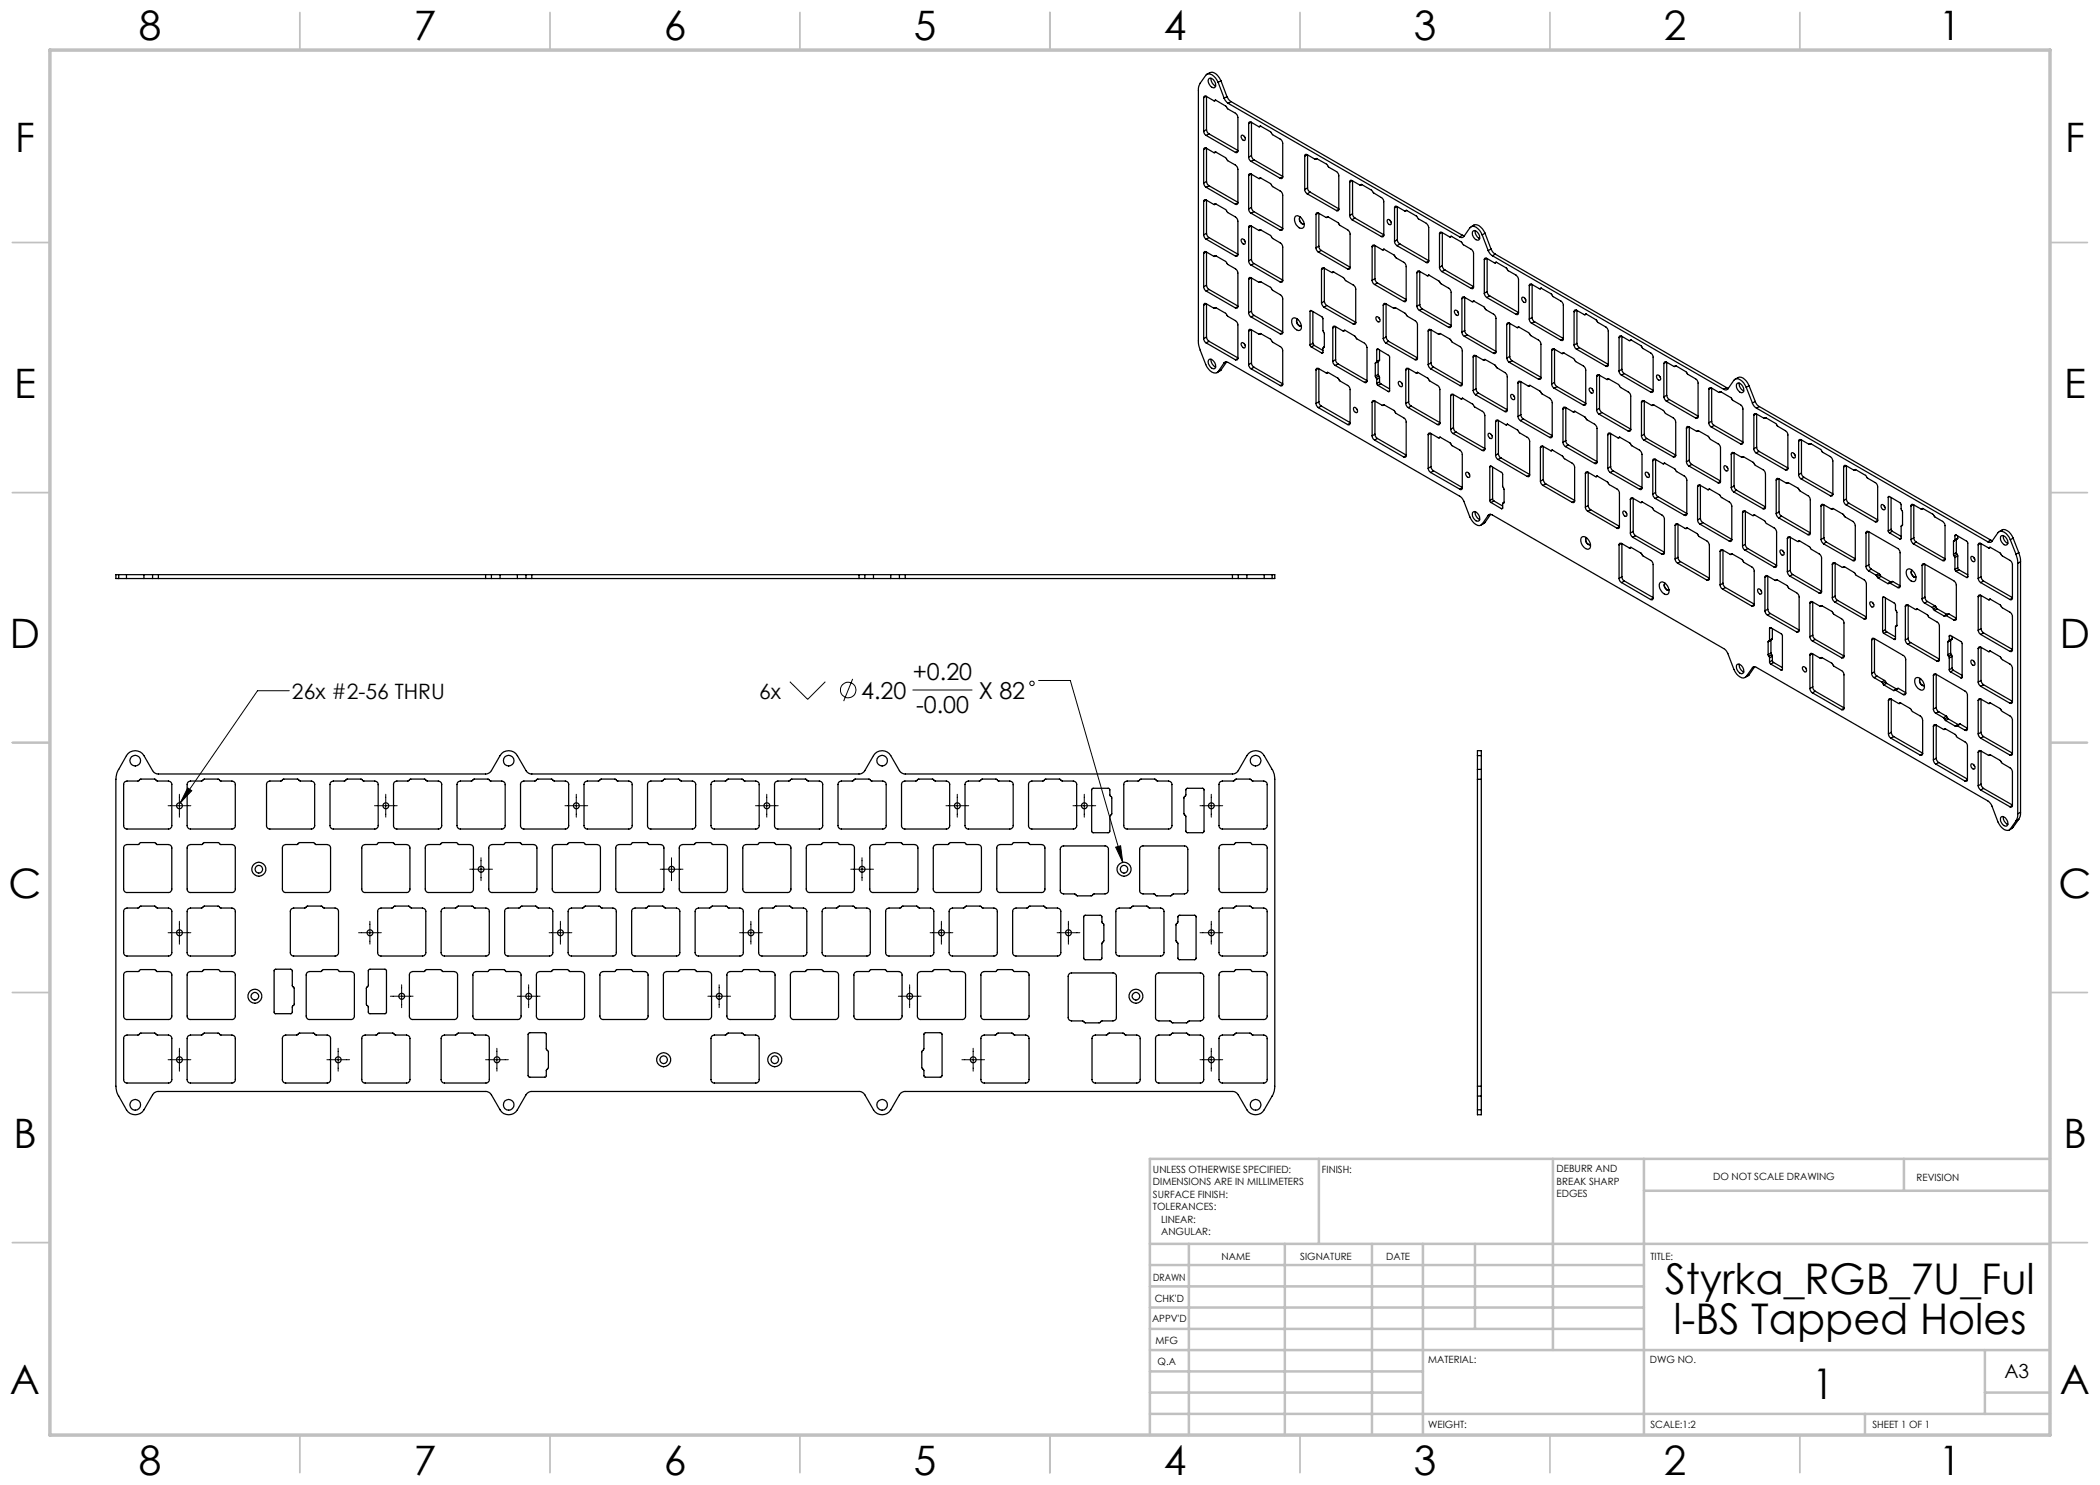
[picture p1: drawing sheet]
<svg xmlns="http://www.w3.org/2000/svg" width="420mm" height="297mm" viewBox="0 0 420 297" stroke-linecap="round" stroke-linejoin="round" font-family="sans-serif">
<defs><g id="words">
<g font-size="8.5">
<text x="333" y="258.8">Styrka_RGB_7U_Ful</text>
<text x="334.7" y="266.9">l-BS Tapped Holes</text>
<text x="362.5" y="279.7">1</text>
</g>
<g font-size="8.1">
<text x="27.8" y="8">8</text>
<text x="82.8" y="8">7</text>
<text x="132.8" y="8">6</text>
<text x="182.8" y="8">5</text>
<text x="232.8" y="8">4</text>
<text x="282.8" y="8">3</text>
<text x="332.8" y="8">2</text>
<text x="387.8" y="8">1</text>
<text x="3" y="30.4">F</text>
<text x="413" y="30.4">F</text>
<text x="2.8" y="79.6">E</text>
<text x="412.8" y="79.6">E</text>
<text x="2" y="129.6">D</text>
<text x="412" y="129.6">D</text>
<text x="1.7" y="179.6">C</text>
<text x="411.7" y="179.6">C</text>
<text x="2.7" y="229.6">B</text>
<text x="412.7" y="229.6">B</text>
<text x="2" y="278.9">A</text>
<text x="412" y="278.9">A</text>
<text x="27.8" y="295">8</text>
<text x="82.8" y="295">7</text>
<text x="132.8" y="295">6</text>
<text x="182.8" y="295">5</text>
<text x="232.8" y="295">4</text>
<text x="282.8" y="295">3</text>
<text x="332.8" y="295">2</text>
<text x="387.8" y="295">1</text>
</g>
<g font-size="4.7">
<text x="182.6" y="135.9">+0.20</text>
<text x="172.2" y="139.7">4.20</text>
<text x="183.2" y="142.5">-0.00</text>
<text x="195.7" y="139.7">X 82</text>
</g>
<g font-size="4.2">
<text x="58.4" y="139.7">26x #2-56 THRU</text>
<text x="151.8" y="139.7">6x</text>
</g>
<text font-size="3.9" x="400.9" y="275.5">A3</text>
<g font-size="2">
<text x="230.6" y="234.6">UNLESS OTHERWISE SPECIFIED:</text>
<text x="230.6" y="237.1">DIMENSIONS ARE IN MILLIMETERS</text>
<text x="230.6" y="239.6">SURFACE FINISH:</text>
<text x="264.4" y="234.6">FINISH:</text>
<text x="311.3" y="234.5">DEBURR AND</text>
<text x="311.3" y="237">BREAK SHARP</text>
<text x="311.3" y="239.5">EDGES</text>
<text x="342.6" y="236">DO NOT SCALE DRAWING</text>
<text x="383.3" y="236.2">REVISION</text>
<text x="230.6" y="242.1">TOLERANCES:</text>
<text x="232.2" y="244.6">LINEAR:</text>
<text x="232.2" y="247.1">ANGULAR:</text>
<text x="244.3" y="252">NAME</text>
<text x="260" y="251.9">SIGNATURE</text>
<text x="277.2" y="251.9">DATE</text>
<text x="330.1" y="251.9">TITLE:</text>
<text x="230.6" y="256.1">DRAWN</text>
<text x="230.9" y="260.3">CHK'D</text>
<text x="230.4" y="264.4">APPV'D</text>
<text x="231.1" y="268.8">MFG</text>
<text x="231.5" y="273">Q.A</text>
<text x="285.6" y="272.5">MATERIAL:</text>
<text x="330" y="272.5">DWG NO.</text>
<text x="285.6" y="285.5">WEIGHT:</text>
<text x="330.1" y="285.6">SCALE:1:2</text>
<text x="374.5" y="285.6">SHEET 1 OF 1</text>
</g>
</g></defs>
<g fill="none" stroke="#000" stroke-width=".2">
<path d="M57.9 138.1h-6.4l-15.4 22.5M158 136.3l3.5 3.6 3.6-3.6M170.5 135.8l-1.8 4.4M182.6 138h11.8M207.7 136.1h6.4l10.4 36.4M35.9 158.9v4.5M37.5 157.6l.8 .5-2.2 2.5zM77.2 158.9v4.5M115.3 158.9v4.5M153.4 158.9v4.5M191.5 158.9v4.5M216.9 158.9v4.5"/>
<path d="M242.3 158.9v4.5M33.6 161.1h4.6M74.9 161.1h4.5M93.9 173.8h4.6M96.2 171.6v4.5M113 161.1h4.5M132 173.8h4.6M134.3 171.6v4.5M151.1 161.1h4.5M170.1 173.8h4.6M172.4 171.6v4.5M189.2 161.1h4.5"/>
<path d="M214.6 161.1h4.5M223.1 169.4l1-.2 .4 3.3zM240 161.1h4.5M33.6 186.5h4.6M35.9 184.3v4.5M71.7 186.5h4.6M74 184.3v4.5M78.1 199.2h4.5M80.3 197v4.5M103.5 199.2h4.5M105.7 197v4.5M109.8 186.5h4.6"/>
<path d="M112.1 184.3v4.5M141.6 199.2h4.5M143.8 197v4.5M147.9 186.5h4.6M150.2 184.3v4.5M179.7 199.2h4.5M181.9 197v4.5M186 186.5h4.6M188.3 184.3v4.5M211.4 186.5h4.6M213.7 184.3v4.5M240 186.5h4.5"/>
<path d="M242.3 184.3v4.5M33.6 211.9h4.6M35.9 209.7v4.5M65.4 211.9h4.5M67.6 209.7v4.5M97.1 211.9h4.6M99.4 209.7v4.5M192.4 211.9h4.5M194.6 209.7v4.5M240 211.9h4.5M242.3 209.7v4.5"/>
<circle cx="169.6" cy="138" r="1.55"/>
<circle cx="206.4" cy="136.7" r=".45"/>
</g>
<g fill="none" stroke="#c0c0c0" stroke-width=".35">
<path d="M60 2.5v7.5M110 2.5v7.5M160 2.5v7.5M210 2.5v7.5M260 2.5v7.5M310 2.5v7.5M360 2.5v7.5M2.5 48.5h7.5M410 48.5h7.5M2.5 98.5h7.5M410 98.5h7.5M2.5 148.5h7.5"/>
<path d="M410 148.5h7.5M2.5 198.5h7.5M410 198.5h7.5M2.5 248.5h7.5M410 248.5h7.5M60 287v7.5M110 287v7.5M160 287v7.5M210 287v7.5M260 287v7.5M310 287v7.5M360 287v7.5"/>
</g>
<g fill="none" stroke="#c0c0c0" stroke-width=".5">
<path d="M263.8 231.8v17M310.6 231.8v38.2M328.8 231.8v55.2M328.8 238.2h81.2M380.8 231.8v6.4M410 231.8h-180v55.2M230 248.8h180M230 257.3h98.8M230 253h98.8M237.8 248.8v38.2M257 248.8v38.2M274.4 248.8v38.2"/>
<path d="M284.6 248.8v38.2M295 248.8v17M230 265.8h98.8M230 261.5h98.8M230 278.5h54.6M230 274.3h54.6M230 270h180M397 278.5h13M397 270v12.8M230 282.8h180M373 282.8v4.2"/>
</g>
<path d="M10 10h400v277h-400z" fill="none" stroke="#c0c0c0" stroke-width=".7"/>
<path d="M37.5 157.6l.8 .5-2.2 2.5zM223.1 169.4l1-.2 .4 3.3z" fill="#000"/>
<g fill="none" stroke="#000" stroke-width=".25">
<path d="M240.7 19.5v6.7M241.2 19.3l1.6 .9 .2-.1M241.2 19.3a.3 .3 0 0 0-.3-.1 .3 .3 0 0 0-.2 .3M241.2 19.3l-.5 .2M241.3 19.3v6.6M241.4 14.8a1.43 1.43 0 0 1 2.3 .5l.5 .9M241.9 15.7a1.25 1.25 0 0 1 1 1.8 1.25 1.25 0 0 1-1-1.8zM242.2 15.7a1.57 1.57 0 0 0 .9 1.5M243.6 16.5l-.2-.5a1.77 1.77 0 0 0-2-1.2l-1.4 1.8-.3 1.1v50.9l.3 1.4 1.4 3.4a1.81 1.81 0 0 0 2 1.1l.2-.2M243.6 16.5l1.2 3.1M244.2 16.2l-.6 .3M244.2 16.2l1.2 3.1"/>
<path d="M244.8 19.6l.8 1.1M245.4 19.3l.2 .5 .6 .5M245.4 19.3l-.6 .3M240.7 36.6l.2 .5 .3 .4M240.7 26.2l.2 .5 .3 .4M240.7 29.9v6.7M241.2 29.6l1.6 .9 .3-.1 2 1.1 .4 .6 1.6 .9 .3 .4 .2 .5v6.7M241.2 29.6a.3 .3 0 0 0-.3 0 .3 .3 0 0 0-.2 .3M241.2 37.5l5.9 3.3M241.2 27.1l5.9 3.4M241.2 29.6l-.5 .3M241.3 25.9l.2 .6 .3 .3"/>
<path d="M241.3 36.3l.2 .6 .3 .2M241.3 25.9l-.6 .3M241.3 29.7v6.6M241.3 36.3l-.6 .3M241.8 26.8l-.6 .3M241.8 26.8l5.8 3.3M241.8 37.1l-.6 .4M241.8 37.1l5.8 3.4M243 20.1h.2l1.9 1.1 .4 .6 1.6 .8 .3 .4 .2 .5v6.7M243.1 20l-.1 .1M243.1 20l-.2 .2M243.1 30.4l-.2 .1"/>
<path d="M245.6 20.7l46.3 26.7M246.2 20.3l-.6 .4M246.2 20.3l46.3 26.8M247.6 30.2a.3 .3 0 0 1-.2 .3 .3 .3 0 0 1-.3 0M247.6 30.2l-.5 .3M248.4 27.1a.61 .61 0 0 1 .6 .3 .61 .61 0 0 1-.2 .7l-.3-.2-.3-.4zM248.8 27.3l.2 .2M249.7 31.4l.2 .5 .3 .4M249.7 24.7v6.7M249.7 35.1v6.7M250.2 34.8l1.6 .9h.2M250.2 34.8a.3 .3 0 0 0-.3 0 .3 .3 0 0 0-.2 .3"/>
<path d="M250.2 24.4l1.6 1 .2-.1M250.2 24.4a.3 .3 0 0 0-.3 0 .3 .3 0 0 0-.2 .3M250.2 32.3l5.8 3.4M250.2 24.4l-.5 .3M250.2 34.8l-.5 .3M250.3 31.1l.2 .6 .3 .3M250.3 31.1l-.6 .3M250.3 24.5v6.6M250.3 34.9v6.6M250.8 32l-.6 .3M250.8 32l5.7 3.3M252 35.7l.1-.1 2 1.1 .4 .6 1.8 1 .2 .4v7.1"/>
<path d="M252 25.3l.1-.1 2 1.1 .4 .6 1.8 1.1 .2 .3v7.1M252.1 25.2l-.1 .1M252.1 35.6l-.1 .1M252.1 25.2l-.2 .2M252.1 35.6l-.2 .1M256.5 35.4a.3 .3 0 0 1-.1 .3 .3 .3 0 0 1-.4 0M256.5 35.4l-.5 .3M260.9 37.9l.3 .6 .2 .3M260.9 31.2v6.7M261.4 30.9l1.6 1 .2-.1M261.4 30.9a.3 .3 0 0 0-.3 0 .3 .3 0 0 0-.2 .3M261.4 38.8l5.9 3.3"/>
<path d="M261.4 30.9l-.5 .3M261.5 37.6l.1 .4 .4 .4M261.5 37.6l-.6 .3M261.5 31v6.6M262 38.4l5.8 3.4M262 38.4l-.6 .4M263.2 31.8l.2-.1 1.9 1.1 .4 .6 1.7 1 .3 .4 .1 7M263.3 31.7l-.2 .1M269.9 36.4v6.7M270.4 36.1l1.6 .9h.2M270.4 36.1a.28 .28 0 0 0-.3 0 .28 .28 0 0 0-.2 .3M270.4 36.1l-.5 .3"/>
<path d="M270.5 36.2v6.6M272.2 37l.1-.1 2 1.1 .4 .6 1.7 .9 .3 .5 .1 7M272.3 36.9l-.1 .1M272.3 36.9l-.2 .1M240.7 57.4l.2 .5 .3 .3M240.7 47l.2 .5 .3 .3M240.7 40.3v6.7M240.7 50.7v6.7M241.2 50.4l1.6 .9 .4-.2 1.9 1.2 .4 .6 1.6 .9 .3 .3 .2 .5v6.7M241.2 50.4a.3 .3 0 0 0-.3-.1 .3 .3 0 0 0-.2 .4M241.2 40l1.6 .9 .2-.1M241.2 40a.3 .3 0 0 0-.3 0 .3 .3 0 0 0-.2 .3"/>
<path d="M241.2 58.2l5.9 3.4M241.2 47.8l5.9 3.4M241.2 40l-.5 .3M241.2 50.4l-.5 .3M241.3 46.7l.2 .6 .3 .2M241.3 57l.2 .6 .3 .3M241.3 40v6.7M241.3 50.4v6.6M241.3 46.7l-.6 .3M241.3 57l-.6 .4M241.8 47.5l-.6 .3M241.8 47.5l5.8 3.3"/>
<path d="M241.8 57.9l-.6 .3M241.8 57.9l5.8 3.3M243 40.8h.1l2 1.1 .4 .6 1.6 .9 .3 .3 .2 .5v6.7M243.1 40.8h-.1M243.1 40.8l-.2 .1M243.1 51.1l-.2 .2M247.6 40.6a.3 .3 0 0 1-.2 .3 .3 .3 0 0 1-.3-.1M247.6 50.9a.3 .3 0 0 1-.2 .4 .3 .3 0 0 1-.3-.1M247.6 40.6l-.5 .2M247.6 50.9l-.5 .3M248.4 47.8a.61 .61 0 0 1 .6 .4 .61 .61 0 0 1-.2 .7l-.3-.2-.3-.4zM248.8 48l.2 .3"/>
<path d="M249.7 41.8l.2 .5 .3 .3M249.7 52.2l.2 .5 .3 .3M249.7 45.5v6.7M249.7 55.8v6.7M250.2 55.6l1.6 .9 .2-.1M250.2 55.6a.3 .3 0 0 0-.3-.1 .3 .3 0 0 0-.2 .3M250.2 45.2l1.6 .9 .2-.1M250.2 45.2a.3 .3 0 0 0-.3-.1 .3 .3 0 0 0-.2 .4M250.2 42.6l5.8 3.4M250.2 53l5.8 3.4M250.2 45.2l-.5 .3M250.2 55.6l-.5 .2"/>
<path d="M250.3 41.5l.2 .6 .3 .2M250.3 51.9l.2 .6 .3 .2M250.3 45.2v6.7M250.3 55.6v6.6M250.3 41.5l-.6 .3M250.3 51.9l-.6 .3M250.8 42.3l5.7 3.3M250.8 52.7l5.7 3.3M250.8 42.3l-.6 .3M250.8 52.7l-.6 .3M252 46h.1l2 1.1 .4 .6 1.8 1 .2 .4v7M252.1 46h-.1"/>
<path d="M252.1 56.3l-.1 .1M252.1 46l-.2 .1M252.1 56.3l-.2 .2M252.2 56.4l1.9 1.1 .4 .6 1.8 1 .2 .3v7.1M252.2 56.4h-.2M256.5 45.8a.3 .3 0 0 1-.1 .3 .3 .3 0 0 1-.4-.1M256.5 56.1a.3 .3 0 0 1-.1 .3 .3 .3 0 0 1-.4 0M256.5 45.8l-.5 .2M256.5 56.1l-.5 .3M259 43.4a.77 .77 0 0 1 1.2 .1 1.41 1.41 0 0 1 .3 2.1 1.7 1.7 0 0 1-1.5-2.2zM260 43.5a.92 .92 0 0 0 .4 1.2M260.1 43.4a.75 .75 0 0 0 .3 1.3"/>
<path d="M260.4 44.7h.4M260.4 44.7l.4 .1M263.2 49.6l.1 .3 .4 .5M263.2 42.9v6.7M263.7 42.6l1.5 .9h.2M263.7 42.6a.28 .28 0 0 0-.4 0 .28 .28 0 0 0-.1 .3M263.7 50.4l5.8 3.4M263.7 42.6l-.5 .3M263.8 49.2l.1 .5 .4 .4M263.8 49.2l-.6 .4M263.8 42.6v6.6M264.3 50.1l-.6 .3"/>
<path d="M264.3 50.1l5.7 3.3M264.3 53.9v6.7M264.8 53.6l1.6 .9h.2M264.8 53.6a.31 .31 0 0 0-.3 0 .31 .31 0 0 0-.2 .3M264.8 53.6l-.5 .3M264.9 53.7v6.6M265.4 43.5l.2-.1 2 1.1 .4 .6 1.6 .9 .3 .5 .1 7M265.4 43.5l.2-.1-.2 .1M266.6 54.5l.1-.1 2 1.1 .4 .6 1.7 .9 .3 .5v7M266.7 54.4l-.1 .1M266.7 54.4l-.2 .1M267.8 41.8a.28 .28 0 0 1-.2 .3 .28 .28 0 0 1-.3 0"/>
<path d="M267.8 41.8l-.5 .3M269.9 43.1l.1 .4 .4 .5M270 53.5a.3 .3 0 0 1-.1 .3 .3 .3 0 0 1-.4 0M270 53.5l-.5 .3M270.4 44l5.9 3.3M270.5 42.8l.1 .3 .4 .5M270.5 42.8l-.6 .3M271 43.6l5.8 3.4M271 43.6l-.6 .4M274.4 56.1l.2 .4 .3 .4M274.4 49.4v6.7M274.9 49.1l1.6 .9 .1-.1"/>
<path d="M274.9 49.1a.3 .3 0 0 0-.3-.1 .3 .3 0 0 0-.2 .4M274.9 56.9l5.8 3.4M274.9 49.1l-.5 .3M275 55.7l.2 .6 .3 .3M275 55.7l-.6 .4M275 49.1v6.6M275.5 56.6l5.7 3.3M275.5 56.6l-.6 .3M276.6 49.9h.3l1.9 1.1 .3 .5 1.9 1.1 .2 .3v7.1M276.6 49.9l.2-.1-.2 .2M276.8 47a.3 .3 0 0 1-.2 .3 .3 .3 0 0 1-.3 0M276.8 47l-.5 .3"/>
<path d="M277.5 43.9a.67 .67 0 0 1 .6 1 .69 .69 0 0 1-.6-1zM278 44.1l.2 .3M278.9 48.3l.1 .3 .4 .5M278.9 41.6v6.7M279.4 41.3l1.6 .9 .3-.1 2 1.1 .4 .6 1.6 .9 .3 .5 .1 .3v6.7M279.4 41.3a.3 .3 0 0 0-.3 0 .3 .3 0 0 0-.2 .3M279.4 49.1l5.9 3.4M279.4 41.3l-.5 .3M279.5 47.9v.4l.5 .5M279.5 47.9l-.6 .4M279.5 41.3v6.6M280 48.8l5.7 3.3"/>
<path d="M280 48.8l-.6 .3M281.3 42.1l-.2 .1M283.4 54.5v6.7M283.9 54.3l1.6 .9 .1-.1M283.9 54.3a.3 .3 0 0 0-.4-.1 .3 .3 0 0 0-.1 .3M283.9 54.3l-.5 .2M284 54.3v6.6M285.6 55.1h.3l1.9 1.1 .3 .5 2 1.3 .1 .4v6.8M285.7 52.2a.31 .31 0 0 1-.1 .3 .31 .31 0 0 1-.3 0M285.7 52.2l-.4 .3M285.7 55l-.1 .1M285.8 55l-.2 .2"/>
<path d="M287.9 53.5l.1 .3 .4 .5M287.9 46.8v6.7M288.4 46.5l1.6 .9 .1-.1M288.4 46.5a.3 .3 0 0 0-.4 0 .3 .3 0 0 0-.1 .3M288.4 54.3l5.8 3.4M288.4 46.5l-.5 .3M288.5 53.1v.4l.5 .5M288.5 53.1l-.6 .4M288.5 46.5v6.6M289 54l-.6 .3M289 54l5.7 3.3M290.1 47.3h.2l2 1.1 .4 .6 1.6 .9 .3 .4 .1 7.1"/>
<path d="M290.3 47.3l-.2 .1M292.4 59.7v6.7M292.5 47.1l.3 .1M292.5 47.1l-.6 .3M292.9 59.4l1.5 1 .2-.1M292.9 59.4a.3 .3 0 0 0-.4 0 .3 .3 0 0 0-.1 .3M292.9 59.4l-.5 .3M292.9 59.5v6.6M294.2 45.4a1.41 1.41 0 0 1 2.3 .4l.5 .8M294.7 46.2a1.22 1.22 0 0 1 1 1.8 1.23 1.23 0 0 1-1-1.8zM294.7 57.4a.3 .3 0 0 1-.1 .3 .3 .3 0 0 1-.4 0M294.7 57.4l-.5 .3"/>
<path d="M295 46.1a1.57 1.57 0 0 0 .9 1.6M296.4 47a2.47 2.47 0 0 0-1.9-1.7l-.5 .3-1.2 1.7a.58 .58 0 0 1-.9 .1M296.4 47l1.2 3.1M296.9 58.7l.1 .4 .4 .4M296.9 52v6.7M297 46.6l-.6 .4M297 46.6l1.2 3.2M297.4 51.7l1.5 .9 .2-.1M297.4 51.7a.3 .3 0 0 0-.4-.1 .3 .3 0 0 0-.1 .4M297.4 59.5l5.8 3.4M297.4 51.7l-.5 .3M297.4 58.3l.2 .5 .3 .4"/>
<path d="M297.4 58.3l-.5 .4M297.4 51.7v6.6M297.6 50.1l.5 .8 .4 .2M297.9 59.2l5.8 3.3M297.9 59.2l-.5 .3M298.2 49.8l.4 .6 .4 .4M298.2 49.8l-.6 .3M298.5 51.1l46.2 26.8M299 50.8l46.3 26.7M299 50.8l-.5 .3M299.1 52.5h.2l2 1.1 .3 .5 1.6 .9 .4 .4 .1 .5v6.7M299.1 52.5h.2l-.3 .1"/>
<path d="M304.4 59.5a.56 .56 0 0 1 .7 .3 .56 .56 0 0 1-.2 .7l-.4-.4zM305 59.7l.2 .3M305.9 57.1v6.7M306.4 56.9l1.5 .8 .4-.1 2 1.2 .3 .5 1.9 1.2 .2 .5v6.8M306.4 56.9a.3 .3 0 0 0-.4-.1 .3 .3 0 0 0-.1 .3M306.4 56.9l-.5 .2M306.4 56.9v6.6M308.3 57.6l-.3 .1M240.7 67.7l.2 .5 .3 .4M240.7 61v6.7M241.2 60.7l1.6 1 .4-.2 1.9 1.1 .4 .6 1.6 .9 .3 .4 .2 .5v6.7M241.2 60.7a.3 .3 0 0 0-.3 0 .3 .3 0 0 0-.2 .3"/>
<path d="M241.2 68.6l5.9 3.4M241.2 60.7l-.5 .3M241.3 67.4l.1 .5 .4 .4M241.3 60.8v6.6M241.3 67.4l-.6 .3M241.8 68.3l-.6 .3M241.8 68.3l5.8 3.3M241.9 71.9a1.25 1.25 0 0 1 1 1.8 1.25 1.25 0 0 1-1-1.8zM242.2 71.9a1.57 1.57 0 0 0 .9 1.5M243.1 61.5l-.2 .2M244.2 74l-.8 .5M244.2 74l-.6 .3"/>
<path d="M244.8 72.6l.3-.2 .5 .1 46.5 26.8 .6 .8 1.5 3.8a1.75 1.75 0 0 0 2 1.1l.2-.2M244.8 72.6l-1.2 1.7M245.2 72.4l-.4 .2M245.3 72.4l-1.1 1.6M247.6 61.3a.3 .3 0 0 1-.2 .3 .3 .3 0 0 1-.3 0M247.6 71.7a.3 .3 0 0 1-.2 .3 .3 .3 0 0 1-.3 0M247.6 61.3l-.5 .3M247.6 71.7l-.5 .3M248.4 68.5a.61 .61 0 0 1 .6 .4 .61 .61 0 0 1-.2 .7l-.6-.6zM248.8 68.7l.2 .3M249.7 62.5l.2 .5 .3 .4M249.7 72.9l.2 .6 .3 .3"/>
<path d="M249.7 66.2v6.7M250.2 65.9l1.6 .9h.2M250.2 65.9a.3 .3 0 0 0-.3 0 .3 .3 0 0 0-.2 .3M250.2 63.4l5.8 3.4M250.2 73.8l5.8 3.3M250.2 65.9l-.5 .3M250.3 62.2l.1 .4 .4 .5M250.3 72.6l.1 .4 .4 .4M250.3 66v6.6M250.3 62.2l-.6 .3M250.3 72.6l-.6 .3M250.8 73.4l5.7 3.4"/>
<path d="M250.8 63.1l-.6 .3M250.8 63.1l5.7 3.3M250.8 73.4l-.6 .4M252 66.8l.1-.1 2 1.1 .4 .6 1.8 1.1 .2 .3v7M252.1 66.7l-.1 .1M252.1 66.7l-.2 .1M256.5 66.5a.3 .3 0 0 1-.1 .3 .3 .3 0 0 1-.4 0M256.5 76.8a.3 .3 0 0 1-.1 .4 .3 .3 0 0 1-.4-.1M256.5 66.5l-.5 .3M256.5 76.8l-.5 .3M258.4 63.8a1.2 1.2 0 0 1 1.8 1 .84 .84 0 0 1-.6 1.3 1.88 1.88 0 0 1-1.2-2.3zM259.5 63.8a.93 .93 0 0 0 .7 1.4"/>
<path d="M259.5 63.8a.79 .79 0 0 0-.1 1 .79 .79 0 0 0 .9 .4M262 69l.3 .4M262 62.3v6.7M262.3 62.1h-.2l-.1 .2M262.3 62.1l2.1 1.3 .2 .2v2.5l.3 .5v2.8l-.2 .1M262.3 69.4l2.1 1.2M262.3 62.1l-.3 .2M262.6 68.6l.2 .5M262.6 68.6l-.6 .4M262.6 62.3v6.3M262.8 69.1l1.8 1M262.8 69.1l-.5 .3"/>
<path d="M263.2 74v6.7M263.7 73.7l1.6 .9 .1-.1M263.7 73.7a.28 .28 0 0 0-.4 0 .28 .28 0 0 0-.1 .3M263.7 73.7l-.5 .3M263.8 73.8v6.6M264.3 60.6l.5 .9M264.6 70.5l-.2 .1M264.7 69.5l.2-.1-.2 .1M264.7 69.5l-.1 .1v.9M264.8 61.5l5.9 3.3M264.9 60.3l.1 .3 .4 .5M264.9 60.3l-.6 .3"/>
<path d="M265.4 61.1l-.6 .4M265.4 61.1l5.7 3.3M265.4 74.5h.2l2 1.1 .3 .6 1.7 .9 .3 .5 .1 7M265.5 74.5h-.1M265.6 74.5l-.2 .1M266.6 72.2v.4l.5 .5M266.6 65.6v6.6M267.1 65.3l1.5 .9 .2-.1M267.1 65.3a.3 .3 0 0 0-.4 0 .3 .3 0 0 0-.1 .3M267.1 73.1l5.8 3.4M267.1 65.3l-.5 .3M267.1 71.9l.2 .5 .3 .4"/>
<path d="M267.1 71.9l-.5 .3M267.1 65.3v6.6M267.6 72.8l5.8 3.3M267.6 72.8l-.5 .3M268.8 66.1h.2l2 1.1 .3 .6 1.6 .8 .4 .5 .1 .4v6.7M268.9 66.1h-.1M269 66.1l-.3 .1M271.1 64.5a.3 .3 0 0 1-.1 .3 .3 .3 0 0 1-.3 0M271.1 64.5l-.4 .3M273.4 76.2a.31 .31 0 0 1-.2 .3 .31 .31 0 0 1-.3 0M273.4 76.2l-.5 .3M275.1 75.2l.1 .3"/>
<path d="M275.1 72.7v2.5M275.2 75.5l.1 .4M275.3 63.4a.67 .67 0 0 1 .6 1 .69 .69 0 0 1-.6-1zM275.3 72.3l-.2 .4M275.3 76.7l.3 .4M275.3 70v2.3M275.3 75.9v.8M275.6 69.8l2.1 1.3 .2 .2v6.9M275.6 69.8h-.2l-.1 .2M275.6 77.1l2.1 1.2M275.6 69.8l-.3 .2M275.6 74.9l.2 .3"/>
<path d="M275.6 72.3l-.5 .4M275.6 74.9l-.5 .3M275.6 72.3v2.6M275.7 72.3h-.1M275.8 63.5l.1 .3M275.8 75.2l.1 .4M275.8 75.2l-.6 .3M275.9 72l-.6 .5M275.9 76.4l.3 .4M275.9 72l-.6 .3M275.9 70v2M275.9 75.6v.8"/>
<path d="M275.9 75.6l-.6 .3M275.9 76.4l-.6 .3M276.2 76.8l-.6 .3M276.2 76.8l1.7 1M276.6 67.7l.5 .9M276.6 61v6.7M277.1 60.7l1.7 1 .1-.1M277.1 60.7a.31 .31 0 0 0-.3 0 .31 .31 0 0 0-.2 .3M277.1 68.6l5.9 3.3M277.1 60.7l-.5 .3M277.2 67.4l.5 .9M277.2 67.4l-.6 .3"/>
<path d="M277.2 60.8v6.6M277.7 68.3l-.6 .3M277.7 68.3l5.8 3.3M277.9 78.2l-.1 .1h-.1M277.9 78.2l-.2 .1M278.9 61.6l.2-.1 1.9 1.1 .5 .6 1.6 1 .3 .4 .1 7M279 61.5l-.1 .1M279 61.5l-.2 .1M279.7 76.4l.1-.1a.61 .61 0 0 1 .6 .4 .61 .61 0 0 1-.2 .7l-.4-.4zM280.3 76.5l.2 .3M281.2 74v6.7M281.2 60a.3 .3 0 0 1-.1 .3 .3 .3 0 0 1-.4 0"/>
<path d="M281.2 60l-.5 .3M281.7 73.7l1.5 .9 .2-.1M281.7 73.7a.3 .3 0 0 0-.4 0 .3 .3 0 0 0-.1 .3M281.7 73.7l-.5 .3M281.7 73.8v6.6M283.4 61.2l.1 .5 .4 .4M283.4 74.5h.1l2.1 1.1 .3 .6 1.8 1 .2 .4 .1 7M283.5 71.6a.3 .3 0 0 1-.2 .4 .3 .3 0 0 1-.3-.1M283.5 71.6l-.5 .3M283.5 74.5h-.1M283.6 74.5l-.2 .1M283.9 62.1l5.8 3.4"/>
<path d="M284 60.9l.1 .5 .3 .4M284 60.9l-.6 .3M284.4 61.8l-.5 .3M284.4 61.8l5.8 3.3M285.6 72.9l.3 .6 .2 .3M285.6 66.2v6.7M286.1 65.9l1.6 .9h.2M286.1 65.9a.3 .3 0 0 0-.3 0 .3 .3 0 0 0-.2 .3M286.1 73.8l5.9 3.3M286.1 65.9l-.5 .3M286.2 72.6l.1 .4 .4 .4M286.2 72.6l-.6 .3"/>
<path d="M286.2 66v6.6M286.7 73.4l-.6 .4M286.7 73.4l5.8 3.4M287.9 66.8l.2-.1 1.9 1.1 .4 .6 1.7 1 .3 .4 .1 7M288 66.7l-.2 .1M290.1 79.2v6.7M290.2 65.2a.3 .3 0 0 1-.1 .3 .3 .3 0 0 1-.4 0M290.2 65.2l-.5 .3M290.6 78.9l1.6 .9 .3-.1 2 1.1 .4 .6 1.6 .9 .3 .3 .2 .5v6.7M290.6 78.9a.3 .3 0 0 0-.3-.1 .3 .3 0 0 0-.2 .4M290.6 78.9l-.5 .3M290.7 78.9v6.6"/>
<path d="M291 62.1a.61 .61 0 0 1 .6 .3 .61 .61 0 0 1-.1 .7l-.4-.2-.2-.4zM291.5 62.3l.2 .2M292.4 66.4l.1 .5 .4 .4M292.5 76.8a.28 .28 0 0 1-.2 .3 .28 .28 0 0 1-.3 0M292.5 76.8l-.5 .3M292.5 79.7l-.2 .1M292.9 67.3l5.8 3.4M292.9 66.1l.3 .6 .2 .3M292.9 66.1l-.5 .3M293.4 67l5.8 3.3M293.4 67l-.5 .3M294.6 60.3l.2-.1 2 1.1 .4 .6 1.7 1.1 .2 .3 .1 7.1"/>
<path d="M294.6 78.1l.1 .4 .4 .4M294.6 71.4v6.7M294.7 60.2l-.1 .1M294.8 60.2l-.2 .2M295.1 71.1l1.6 .9h.2M295.1 71.1a.28 .28 0 0 0-.3 0 .28 .28 0 0 0-.2 .3M295.1 78.9l5.9 3.4M295.1 71.1l-.5 .3M295.2 77.7l.1 .4 .4 .5M295.2 77.7l-.6 .4M295.2 71.2v6.5M295.7 78.6l5.7 3.3"/>
<path d="M295.7 78.6l-.6 .3M296.9 72l.1-.1 2 1.1 .4 .6 1.7 .9 .3 .5v7M297 71.9l-.1 .1M297 71.9l-.2 .1M299.2 70.4a.3 .3 0 0 1-.2 .3 .3 .3 0 0 1-.3 0M299.2 70.4l-.5 .3M301.3 71.6l.5 .9M301.3 64.9v6.7M301.8 64.6l1.6 .9 .3-.1 2 1.1 .5 .6 1.8 1.3 .2 .4v6.8M301.8 64.6a.31 .31 0 0 0-.3 0 .31 .31 0 0 0-.2 .3M301.8 72.5l5.9 3.3M301.8 64.6l-.5 .3"/>
<path d="M301.9 71.3l.1 .3 .4 .5M301.9 71.3l-.6 .3M301.9 64.7v6.6M302.2 78.9a.67 .67 0 0 1 .6 1 .69 .69 0 0 1-.6-1zM302.4 72.1l-.6 .4M302.4 72.1l5.8 3.4M302.7 79.1l.2 .3M303.6 76.6v6.7M303.7 62.6a.3 .3 0 0 1-.1 .3 .3 .3 0 0 1-.4 0M303.7 62.6l-.5 .3M303.7 65.4l-.2 .1M304.1 76.3l1.6 .9 .3-.1 2 1.1 .4 .6 1.6 .9 .3 .4 .1 .4v6.7"/>
<path d="M304.1 76.3a.3 .3 0 0 0-.4 0 .3 .3 0 0 0-.1 .3M304.1 76.3l-.5 .3M304.2 76.3v6.6M305.9 63.8v.4l.5 .5M306 77.1l-.2 .1M306.4 64.7l5.8 3.3M306.4 63.5l.2 .5 .3 .3M306.4 63.5l-.5 .3M306.9 64.3l-.5 .4M306.9 64.3l5.8 3.4M308.2 75.6a.3 .3 0 0 1-.2 .3 .3 .3 0 0 1-.3-.1M308.2 75.6l-.5 .2"/>
<path d="M310.3 76.8l.2 .5 .3 .3M310.3 70.1v6.7M310.8 69.8l1.6 .9h.2M310.8 69.8a.3 .3 0 0 0-.3 0 .3 .3 0 0 0-.2 .3M310.8 77.6l5.9 3.4M310.8 69.8l-.5 .3M310.9 76.5l.2 .6 .3 .2M310.9 76.5l-.6 .3M310.9 69.8v6.7M311.4 77.3l5.7 3.3M311.4 77.3l-.6 .3M312.6 70.7l.2-.1 1.9 1.1 .4 .6 1.6 .9 .4 .5v7"/>
<path d="M312.7 67.8a.3 .3 0 0 1-.2 .3 .3 .3 0 0 1-.3-.1M312.7 67.8l-.5 .2M312.7 70.6l-.1 .1M312.7 70.6l-.2 .1M314.8 69l.2 .5 .3 .3M314.8 62.3v6.7M315.3 62.1l1.6 .9 .2-.1M315.3 62.1a.3 .3 0 0 0-.3-.1 .3 .3 0 0 0-.2 .3M315.3 69.8l5.9 3.4M315.3 62.1l-.5 .2M315.4 68.7l.1 .5 .4 .3M315.4 68.7l-.6 .3"/>
<path d="M315.4 62.1v6.6M315.9 69.5l5.8 3.4M315.9 69.5l-.6 .3M317.1 62.9l.2-.1 2 1.2 .3 .5 1.7 1 .2 .3 .2 .4v6.8M317.1 62.9l.1-.1-.2 .1M317.9 77.7a.58 .58 0 0 1 .7 .2 .58 .58 0 0 1-.1 .7h-.3l-.2-.3zM318.5 77.8l.1 .3M319.3 75.3v6.7M319.8 75l1.6 .9 .2-.1M319.8 75a.28 .28 0 0 0-.3 0 .28 .28 0 0 0-.2 .3M319.8 75l-.5 .3M319.9 75v6.7"/>
<path d="M321.6 75.8h.1l2 1.1 .4 .6 1.7 1 .3 .3v7.1M321.7 73a.3 .3 0 0 1-.2 .3 .3 .3 0 0 1-.3-.1M321.7 73l-.5 .2M321.7 75.8h-.1M321.7 75.8l-.2 .1M323.8 74.2l.1 .4 .4 .4M323.8 67.5v6.7M324.3 67.2l1.5 .9h.2M324.3 67.2a.3 .3 0 0 0-.3 0 .3 .3 0 0 0-.2 .3M324.3 75l5.8 3.4M324.3 67.2l-.5 .3M324.4 73.9l.1 .5 .4 .3"/>
<path d="M324.4 73.9l-.6 .3M324.4 67.3v6.6M324.9 74.7l-.6 .3M324.9 74.7l5.7 3.4M326 68.1l.2-.1 2 1.1 .4 .6 1.6 1 .4 .4v7M326 68.1l.2-.1-.2 .1M330.6 78.1a.3 .3 0 0 1-.1 .4 .3 .3 0 0 1-.4-.1M330.6 78.1l-.5 .3M331.4 75a.69 .69 0 0 1 .6 1 .67 .67 0 0 1-.6-1zM331.9 75.2l.2 .3M332.8 79.4l.1 .4 .4 .4M332.8 72.7v6.7"/>
<path d="M333.3 72.4l1.5 .9 .2-.1M333.3 72.4a.31 .31 0 0 0-.4 0 .31 .31 0 0 0-.1 .3M333.3 72.4l-.5 .3M333.3 79.1l.5 .8M333.3 79.1l-.5 .3M333.3 72.5v6.6M333.8 79.9l-.5 .3M333.8 79.9l5.8 3.3M335 73.2h.2l2 1.1 .4 .6 1.6 .9 .3 .5 .1 7M335.1 73.2h-.1M335.2 73.2l-.2 .1M341.8 77.9v6.7"/>
<path d="M342.3 77.6l1.5 .9 .2-.1M342.3 77.6a.32 .32 0 0 0-.4 0 .32 .32 0 0 0-.1 .3M342.3 77.6l-.5 .3M342.3 77.6v6.6M344 78.4l.1-.1 2.1 1.2 .3 .5 1.6 1 .4 .5 .1 7M344.1 78.3l-.1 .1M344.2 78.4l-.2 .1M345.3 77.5l.4 .2M345.3 77.5l-.6 .4M347 75.8a1.41 1.41 0 0 1 2.3 .4l.5 .9M347.3 76.8l.2-.1a1.22 1.22 0 0 1 1 1.8 1.28 1.28 0 0 1-1.2-1.7zM347.8 76.6a1.66 1.66 0 0 0 1 1.6"/>
<path d="M349.2 77.5a2.47 2.47 0 0 0-1.9-1.8l-.5 .4-1.2 1.7a.58 .58 0 0 1-.9 .1M349.2 77.5l1.3 3.1M349.8 77.1l-.6 .4M349.8 77.1l1.2 3.2M263.2 80.7l.1 .4 .4 .4M263.7 81.5l5.8 3.4M263.8 80.4l.1 .5 .4 .3M263.8 80.4l-.6 .3M264.3 81.2l5.7 3.3M264.3 81.2l-.6 .3M270 84.6a.3 .3 0 0 1-.1 .3 .3 .3 0 0 1-.4 0M270 84.6l-.5 .3"/>
<path d="M270.8 81.5a.69 .69 0 0 1 .6 1 .67 .67 0 0 1-.6-1zM271.3 81.7l.2 .3M274.4 87.2l.2 .5 .3 .3M274.4 80.5v6.7M274.9 80.2l1.6 .9 .1-.1M274.9 80.2a.3 .3 0 0 0-.3-.1 .3 .3 0 0 0-.2 .4M274.9 88l5.8 3.4M274.9 80.2l-.5 .3M275 86.9l.2 .6 .3 .2M275 80.2v6.7M275 86.9l-.6 .3M275.5 87.7l-.6 .3"/>
<path d="M275.5 87.7l5.7 3.3M276.6 81h.2l2 1.1 .4 .6 1.8 1 .2 .4v7M276.6 81h.2l-.2 .1M281.2 80.7l.1 .5 .4 .3M281.2 91.1a.3 .3 0 0 1-.1 .3 .3 .3 0 0 1-.4 0M281.2 91.1l-.5 .3M281.7 81.5l5.8 3.4M281.7 80.4l.2 .5 .3 .3M281.7 80.4l-.5 .3M282.2 81.2l5.8 3.3M282.2 81.2l-.5 .3M285.6 93.7l.3 .6 .2 .2"/>
<path d="M285.6 87v6.7M286.1 86.7l1.6 .9 .4-.1 1.9 1.1 .4 .5 1.6 .9 .4 .5 .1 7.1M286.1 86.7a.3 .3 0 0 0-.3-.1 .3 .3 0 0 0-.2 .4M286.1 94.5l5.9 3.4M286.1 86.7l-.5 .3M286.2 93.3l.1 .4 .4 .5M286.2 86.7v6.6M286.2 93.3l-.6 .4M286.7 94.2l-.6 .3M286.7 94.2l5.8 3.3M288 84.6a.3 .3 0 0 1-.2 .3 .3 .3 0 0 1-.3 0M288 84.6l-.5 .3"/>
<path d="M288 87.5l-.2 .1M290.1 85.9l.2 .5 .3 .3M290.6 86.7l5.9 3.4M290.7 85.5l.1 .5 .4 .4M290.7 85.5l-.6 .4M291.2 86.4l-.6 .3M291.2 86.4l5.8 3.3M292.5 97.6a.28 .28 0 0 1-.2 .3 .28 .28 0 0 1-.3 0M292.5 97.6l-.5 .3M293.3 94.5a.67 .67 0 0 1 .5 1 .69 .69 0 0 1-.5-1zM293.8 94.6l.1 .4M297 89.8a.3 .3 0 0 1-.2 .3 .3 .3 0 0 1-.3 0"/>
<path d="M297 89.8l-.5 .3M297.7 86.7a.61 .61 0 0 1 .7 .3 .61 .61 0 0 1-.2 .7l-.6-.5zM298 93.4v6.7M298.2 93.2l2.2 1.3 .1 .2v2.6l.3 .5v2.7l-.1 .1M298.2 93.2h-.2v.2M298.2 93.2l-.2 .2M298.2 86.9l.2 .3M298.5 99.8l.3 .4M298.5 99.8l-.5 .3M298.5 93.4v6.4M299.1 91l.2 .5 .3 .4M299.1 84.3v6.7"/>
<path d="M299.6 84.1l1.6 .9 .1-.1M299.6 84.1a.3 .3 0 0 0-.3-.1 .3 .3 0 0 0-.2 .3M299.6 91.9l5.8 3.4M299.6 84.1l-.5 .2M299.7 90.7l.1 .5 .4 .4M299.7 90.7l-.6 .3M299.7 84.1v6.6M300.2 91.6l5.7 3.3M300.2 91.6l-.6 .3M301.3 84.9l.2-.1 2 1.2 .3 .5 1.8 1.1 .3 .3v7.1M301.3 84.9l.2-.1-.2 .2M301.4 82a.3 .3 0 0 1-.1 .3 .3 .3 0 0 1-.3 0"/>
<path d="M301.4 82l-.4 .3M303.6 83.3l.2 .6 .3 .2M304.1 84.1l5.9 3.4M304.2 82.9l.1 .5 .4 .4M304.2 82.9l-.6 .4M304.7 83.8l5.7 3.3M304.7 83.8l-.6 .3M305.9 95a.3 .3 0 0 1-.1 .3 .3 .3 0 0 1-.4 0M305.9 95l-.5 .3M308.1 96.2l.1 .5 .4 .4M308.1 89.5v6.7M308.6 89.2l1.6 1 .3-.2 2 1.2 .3 .5 2 1.3 .1 .4v6.8"/>
<path d="M308.6 89.2a.3 .3 0 0 0-.4 0 .3 .3 0 0 0-.1 .3M308.6 97.1l5.8 3.4M308.6 89.2l-.5 .3M308.6 95.9l.5 .9M308.6 95.9l-.5 .3M308.6 89.3v6.6M309.1 96.8l-.5 .3M309.1 96.8l5.8 3.3M310.4 87.2a.31 .31 0 0 1-.1 .3 .31 .31 0 0 1-.3 0M310.4 87.2l-.4 .3M310.5 90l-.2 .2M312.6 88.5l.1 .3 .4 .5"/>
<path d="M312.6 81.8v6.7M313.1 81.5l1.6 .9 .1-.1M313.1 81.5a.3 .3 0 0 0-.4 0 .3 .3 0 0 0-.1 .3M313.1 89.3l5.8 3.4M313.1 81.5l-.5 .3M313.2 88.1v.4l.5 .5M313.2 88.1l-.6 .4M313.2 81.5v6.6M313.7 89l-.6 .3M313.7 89l5.7 3.3M314.8 82.3h.2l2 1.1 .4 .6 1.6 .9 .3 .4 .1 7.1M315 82.3h-.2"/>
<path d="M315 82.3l-.2 .1M317.1 94.7v6.7M317.1 80.7a.28 .28 0 0 1-.1 .4 .28 .28 0 0 1-.3-.1M317.1 80.7l-.4 .3M317.6 94.4l1.5 1 .2-.1M317.6 94.4a.3 .3 0 0 0-.4 0 .3 .3 0 0 0-.1 .3M317.6 94.4l-.5 .3M317.6 94.5v6.6M319.3 95.3l.2-.1 2 1.2 .4 .5 1.5 .9 .4 .5 .1 7.1M319.3 82l.2 .5 .3 .3M319.4 92.4a.3 .3 0 0 1-.1 .3 .3 .3 0 0 1-.4 0M319.4 92.4l-.5 .3"/>
<path d="M319.4 95.2l-.1 .1M319.5 95.2l-.2 .2M319.8 82.8l5.8 3.4M319.9 81.7l.1 .3 .4 .5M319.9 81.7l-.6 .3M320.4 82.5l5.7 3.3M320.4 82.5l-.6 .3M321.6 93.7l.1 .4 .4 .4M321.6 87v6.7M322.1 86.7l1.5 .9 .2-.1M322.1 86.7a.3 .3 0 0 0-.4-.1 .3 .3 0 0 0-.1 .4M322.1 94.5l5.8 3.4"/>
<path d="M322.1 86.7l-.5 .3M322.1 93.3l.2 .5 .3 .4M322.1 93.3l-.5 .4M322.1 86.7v6.6M322.6 94.2l5.8 3.3M322.6 94.2l-.5 .3M323.8 87.5h.2l2 1.1 .3 .5 1.6 .9 .4 .4 .1 .5v6.7M323.9 87.5h-.1M324 87.5l-.3 .1M326.1 99.9v6.7M326.1 85.9a.32 .32 0 0 1-.1 .3 .32 .32 0 0 1-.4 0M326.1 85.9l-.5 .3"/>
<path d="M326.5 99.6l1.6 .9 .3-.1 2 1.1 .5 .6 1.8 1.3 .2 .3v6.9M326.5 99.6a.28 .28 0 0 0-.3 0 .28 .28 0 0 0-.1 .3M326.5 99.6l-.4 .3M326.6 99.7v6.6M328.3 87.2l.2 .6 .3 .2M328.3 80.5v6.7M328.4 97.6a.3 .3 0 0 1-.1 .3 .3 .3 0 0 1-.4 0M328.4 97.6l-.5 .3M328.8 80.2l1.5 .9 .4-.1 2 1.1 .4 .6 1.5 .9 .4 .3 .1 .5v6.7M328.8 80.2a.3 .3 0 0 0-.4-.1 .3 .3 0 0 0-.1 .4M328.8 88l5.8 3.4M328.8 80.2l-.5 .3"/>
<path d="M328.9 86.9l.1 .4 .4 .4M328.9 86.9l-.6 .3M328.9 80.2v6.7M329.1 94.5a.56 .56 0 0 1 .7 .3 .56 .56 0 0 1-.2 .7l-.4-.4zM329.4 87.7l-.6 .3M329.4 87.7l5.7 3.3M329.7 94.6l.1 .4M330.6 98.8v.4l.4 .5M330.6 92.1v6.7M330.7 81l-.2 .1M331 91.9l1.6 .9 .4-.2 2 1.2 .3 .5 1.8 1.2 .3 .5v6.8M331 91.9a.3 .3 0 0 0-.3-.1 .3 .3 0 0 0-.1 .3"/>
<path d="M331 99.7l5.9 3.3M331 91.9l-.4 .2M331.1 98.5l.2 .5 .3 .3M331.1 98.5l-.5 .3M331.1 91.9v6.6M331.6 99.3l-.6 .4M331.6 99.3l5.8 3.4M333 92.6l-.3 .1M333.3 80.2l5.8 3.4M335.1 91.1a.3 .3 0 0 1-.1 .3 .3 .3 0 0 1-.4 0M335.1 91.1l-.5 .3M337.3 92.4l.2 .6 .3 .2"/>
<path d="M337.3 85.7v6.7M337.8 85.4l1.6 .9 .1-.1M337.8 85.4a.3 .3 0 0 0-.4-.1 .3 .3 0 0 0-.1 .4M337.8 93.2l5.8 3.4M337.8 85.4l-.5 .3M337.9 92v.4l.4 .5M337.9 92l-.6 .4M337.9 85.4v6.6M338.3 92.9l-.5 .3M338.3 92.9l5.8 3.3M339.5 86.2l.2-.1 2 1.2 .4 .6 1.6 .9 .3 .4 .1 7.1M339.5 97.3v6.7"/>
<path d="M339.6 83.3a.3 .3 0 0 1-.1 .3 .3 .3 0 0 1-.4 0M339.6 83.3l-.5 .3M339.7 86.1l-.2 .1M339.7 86.1l-.2 .2M340 97l1.6 1 .2-.1M340 97a.3 .3 0 0 0-.3 0 .3 .3 0 0 0-.2 .3M340 97l-.5 .3M340.1 97.1v6.6M341.8 97.9l.1-.1 2.1 1.2 .3 .5 1.7 1 .2 .3 .2 .3v6.8M341.8 84.6v.3l.5 .5M341.8 97.9l.1-.1-.2 .1M342.3 85.4l5.8 3.4"/>
<path d="M342.3 84.2l.2 .5 .3 .4M342.3 84.2l-.5 .4M342.8 85.1l-.5 .3M342.8 85.1l5.8 3.3M344.1 96.3a.3 .3 0 0 1-.1 .3 .3 .3 0 0 1-.4 0M344.1 96.3l-.5 .3M344.9 93.2a.67 .67 0 0 1 .6 1 .69 .69 0 0 1-.6-1zM345.4 93.3l.1 .4M346.3 97.5l.2 .6 .2 .3M346.3 90.8v6.7M346.7 90.6l1.6 .9 .2-.1M346.7 90.6a.3 .3 0 0 0-.3-.1 .3 .3 0 0 0-.1 .3"/>
<path d="M346.7 98.4l5.9 3.3M346.7 90.6l-.4 .2M346.8 97.2l.2 .5 .3 .3M346.8 97.2l-.5 .3M346.8 90.6v6.6M347.3 98l5.8 3.4M347.3 98l-.6 .4M348.5 91.4l.2-.1 1.9 1.2 .4 .6 1.7 .9 .3 .3 .1 .5v6.7M348.6 88.5a.28 .28 0 0 1-.1 .3 .28 .28 0 0 1-.4 0M348.6 88.5l-.5 .3M348.6 91.3l-.1 .1M348.7 91.3l-.3 .1"/>
<path d="M350.5 80.6l.4 .7 .4 .3M350.8 89.7l.1 .5 .3 .4M350.8 83v6.7M351 80.3l.5 .7 .4 .3M351 80.3l-.5 .3M351.2 82.8l1.6 .9 .2-.1M351.2 82.8a.28 .28 0 0 0-.3-.1 .28 .28 0 0 0-.1 .3M351.2 90.6l5.9 3.4M351.2 82.8l-.4 .2M351.3 81.6l46.3 26.8M351.3 89.4l.2 .5 .3 .4M351.3 89.4l-.5 .3"/>
<path d="M351.3 82.8v6.6M351.8 90.3l5.8 3.3M351.8 90.3l-.6 .3M351.9 81.3l-.6 .3M351.9 81.3l46.2 26.7M353 83.6h.2l1.9 1.1 .4 .5 1.7 1 .3 .4 .1 7.1M353.1 83.5l-.1 .1M353.1 83.6l-.1 .1M355.2 96v6.7M355.7 95.7l1.6 1 .2-.1M355.7 95.7a.3 .3 0 0 0-.3 0 .3 .3 0 0 0-.2 .3M355.7 95.7l-.5 .3"/>
<path d="M355.8 95.8v6.6M357.5 96.6l.1-.1 2 1.1 .4 .6 1.7 1 .3 .4 .1 7M357.6 93.7a.3 .3 0 0 1-.2 .3 .3 .3 0 0 1-.3 0M357.6 93.7l-.5 .3M357.6 96.5l-.2 .1M358.4 90.6a.69 .69 0 0 1 .6 1 .67 .67 0 0 1-.6-1zM358.8 90.8l.2 .2M359.7 94.9l.2 .5 .3 .4M359.7 88.2v6.7M360.2 87.9l1.6 1 .1-.1M360.2 87.9a.3 .3 0 0 0-.3 0 .3 .3 0 0 0-.2 .3M360.2 95.8l5.9 3.4"/>
<path d="M360.2 87.9l-.5 .3M360.3 94.6l.1 .5 .4 .4M360.3 94.6l-.6 .3M360.3 88v6.6M360.8 95.5l-.6 .3M360.8 95.5l5.8 3.3M361.9 88.8h.3l1.9 1.1 .4 .5 1.6 .9 .4 .5 .1 .4v6.7M362.1 88.7l-.2 .1M362.1 88.8l-.2 .1M366.6 98.9a.31 .31 0 0 1-.2 .3 .31 .31 0 0 1-.3 0M366.6 98.9l-.5 .3M368.7 93.4v6.7"/>
<path d="M369.2 93.1l1.6 .9h.1M369.2 93.1a.3 .3 0 0 0-.3 0 .3 .3 0 0 0-.2 .3M369.2 93.1l-.5 .3M369.3 99.8l.1 .5 .4 .3M369.3 99.8l-.6 .3M369.3 93.2v6.6M370.9 94l.3-.1 1.9 1.2 .4 .5 1.7 1.1 .3 .3v7.1M371.1 93.9l-.2 .1M377.6 99.4v6.8M377.9 99.3l2.3 1.4v1.2l.3 .5v2.6l-.3 .2v2.5M377.9 99.3l-.3 .1M378.2 99.5v6.4"/>
<path d="M23.7 114.9h-.5v.8h.5M23.7 115.7h1.6M23.7 114.9h1.6M23.7 114.9v.8M25.3 115.7h3.5M25.3 114.9h3.5M25.3 114.9v.8M28.8 114.9v.8M28.8 115.7h1.7M28.8 114.9h1.7M30.5 115.7h1.2M30.5 114.9h1.2"/>
<path d="M30.5 114.9v.8M31.7 115.7h65.4M31.7 114.9h65.4M31.7 114.9v.8M97.1 115.7h1.2M97.1 114.9h1.2M97.1 114.9v.8M98.3 115.7h1.7M98.3 114.9h1.7M98.3 114.9v.8M100 115.7h3.5M100 114.9h3.5"/>
<path d="M100 114.9v.8M103.5 114.9v.8M103.5 115.7h1.7M103.5 114.9h1.7M105.2 115.7h1.2M105.2 114.9h1.2M105.2 114.9v.8M106.4 115.7h65.4M106.4 114.9h65.4M106.4 114.9v.8M171.8 115.7h1.2M171.8 114.9h1.2"/>
<path d="M171.8 114.9v.8M173 115.7h1.7M173 114.9h1.7M173 114.9v.8M174.7 115.7h3.5M174.7 114.9h3.5M174.7 114.9v.8M178.2 114.9v.8M178.2 115.7h1.7M178.2 114.9h1.7M179.9 115.7h1.1M179.9 114.9h1.1"/>
<path d="M179.9 114.9v.8M181 115.7h65.5M181 114.9h65.5M181 114.9v.8M246.5 115.7h1.2M246.5 114.9h1.2M246.5 114.9v.8M247.7 115.7h1.7M247.7 114.9h1.7M247.7 114.9v.8M249.4 115.7h3.4M249.4 114.9h3.4"/>
<path d="M249.4 114.9v.8M252.8 114.9v.8M252.8 115.7h1.6M252.8 114.9h1.6M254.4 114.9h.6v.8h-.6M254.4 114.9v.8M294.5 102.5l.2-.1a1.22 1.22 0 0 1 1 1.8 1.28 1.28 0 0 1-1.2-1.7zM295 102.3a1.66 1.66 0 0 0 .9 1.6M297 104.5l-.8 .5M297 104.5l-.6 .3M297.6 103.1a.58 .58 0 0 1 .9-.1l46.4 26.8 .6 .8 1.3 3.3a2.47 2.47 0 0 0 1.9 1.7l.5-.3M297.6 103.1l-1.2 1.7"/>
<path d="M298 100.1l.2 .4M298 102.9l-.4 .2M298.1 102.9l-1.1 1.6M298.2 100.5l2.1 1.2M298.8 100.2l1.7 1M298.8 100.2l-.6 .3M300.5 101.6l-.2 .1M300.7 100.6l-.2 .1v.9M300.8 100.5l-.1 .1M300.8 100.5l-.2 .1M314.9 100.2a.3 .3 0 0 1-.1 .3 .3 .3 0 0 1-.4 0M314.9 100.2l-.5 .3"/>
<path d="M316.3 107.5l.2-.2a1.74 1.74 0 0 1 1.5 2.3 1.2 1.2 0 0 1-1.7-.9l-.1-.5zM317.1 101.4l.1 .5 .4 .4M317.6 102.3l5.8 3.4M317.6 101.1l.3 .6 .2 .2M317.6 101.1l-.5 .3M318.1 108.9a.81 .81 0 0 1-.8-.4 .81 .81 0 0 1 0-.9 .87 .87 0 0 0 .7 1.3M318.1 101.9l-.5 .4M318.1 101.9l5.8 3.4M323.8 115.7l.2 .5 .3 .3M323.8 109v6.7M323.9 105.4a.28 .28 0 0 1-.1 .3 .28 .28 0 0 1-.4 0M323.9 105.4l-.5 .3"/>
<path d="M324.3 108.7l1.6 .9 .1-.1M324.3 108.7a.3 .3 0 0 0-.3-.1 .3 .3 0 0 0-.2 .4M324.3 116.5l5.8 3.4M324.3 108.7l-.5 .3M324.4 115.4l.1 .4 .4 .4M324.4 108.8v6.6M324.4 115.4l-.6 .3M324.7 102.2a.69 .69 0 0 1 .6 1.1 .69 .69 0 0 1-.6-1.1zM324.9 116.2l5.7 3.3M324.9 116.2l-.6 .3M325.2 102.4l.1 .3M326 109.5h.2l2 1.1 .3 .6 1.8 1 .3 .4v7"/>
<path d="M326.1 106.6l.1 .5 .3 .4M326.2 109.5h-.2M326.2 109.5l-.2 .1M326.5 107.5l5.9 3.3M326.6 106.3l.1 .3 .4 .5M326.6 106.3l-.5 .3M327.1 107.1l-.6 .4M327.1 107.1l5.8 3.4M328.4 100.4l-.2 .1M330.6 119.6a.3 .3 0 0 1-.1 .3 .3 .3 0 0 1-.4 0M330.6 119.6l-.5 .3M332 116.6a1.2 1.2 0 0 1 1.7 1 .84 .84 0 0 1-.5 1.3 1.97 1.97 0 0 1-1.2-2.3z"/>
<path d="M332.9 110.6a.3 .3 0 0 1-.2 .3 .3 .3 0 0 1-.3-.1M332.9 110.6l-.5 .2M333 116.7a.92 .92 0 0 0 .8 1.3M333.1 116.7a.8 .8 0 0 0-.1 .9 .8 .8 0 0 0 .8 .4M335 111.8l.2 .5 .3 .3M335 105.1v6.7M335.5 104.8l1.6 .9h.2M335.5 104.8a.3 .3 0 0 0-.3 0 .3 .3 0 0 0-.2 .3M335.5 112.6l5.9 3.4M335.5 104.8l-.5 .3M335.6 111.5l.2 .6 .3 .2M335.6 111.5l-.6 .3"/>
<path d="M335.6 104.8v6.7M336.1 112.3l-.6 .3M336.1 112.3l5.8 3.3M337.3 105.7l.1-.1 2 1.1 .4 .6 1.6 .9 .4 .5 .1 .3v6.7M337.4 102.8a.3 .3 0 0 1-.2 .3 .3 .3 0 0 1-.3-.1M337.4 102.8l-.5 .2M337.4 105.6l-.1 .1M337.4 105.6l-.2 .1M339.5 104l.2 .5 .3 .3M340 104.8l5.9 3.4M340.1 103.7l.1 .5 .4 .3M340.1 103.7l-.6 .3"/>
<path d="M340.6 104.5l5.8 3.4M340.6 104.5l-.6 .3M341.9 115.7a.31 .31 0 0 1-.2 .3 .31 .31 0 0 1-.3 0M341.9 115.7l-.5 .3M344 117l.2 .5 .3 .3M344 110.3v6.7M344.5 110l1.6 .9 .2-.1M344.5 110a.3 .3 0 0 0-.3 0 .3 .3 0 0 0-.2 .3M344.5 117.8l5.8 3.4M344.5 110l-.5 .3M344.6 116.7l.1 .3 .4 .5M344.6 116.7l-.6 .3"/>
<path d="M344.6 110v6.7M345.1 117.5l5.7 3.3M345.1 117.5l-.6 .3M346.3 110.8h.1l2 1.1 .4 .6 1.8 1 .2 .4v7M346.4 107.9a.3 .3 0 0 1-.2 .4 .3 .3 0 0 1-.3-.1M346.4 107.9l-.5 .3M346.4 110.8h-.1M346.4 110.8l-.2 .1M348.5 109.2l.1 .4 .4 .4M348.5 102.5v6.7M349 102.2l1.5 .9h.2M349 102.2a.3 .3 0 0 0-.3 0 .3 .3 0 0 0-.2 .3"/>
<path d="M349 110l5.8 3.4M349 102.2l-.5 .3M349.1 108.9l.1 .5 .4 .3M349.1 108.9l-.6 .3M349.1 102.3v6.6M349.6 109.7l-.6 .3M349.6 109.7l5.7 3.4M350.7 103.1l.2-.1 2.1 1.2 .3 .5 1.6 1 .3 .4 .1 7M350.9 103l-.2 .1M351.6 117.8a.69 .69 0 0 1 .6 1 .69 .69 0 0 1-.6-1zM352.1 118l.2 .3M353 115.5v6.7"/>
<path d="M353.1 101.5a.3 .3 0 0 1-.1 .3 .3 .3 0 0 1-.4-.1M353.1 101.5l-.5 .2M353.5 115.2l1.5 .9 .2-.1M353.5 115.2a.3 .3 0 0 0-.4-.1 .3 .3 0 0 0-.1 .4M353.5 115.2l-.5 .3M353.6 115.2v6.6M355.2 116h.2l2 1.1 .4 .6 1.5 .9 .4 .3 .1 .5v6.7M355.2 102.7l.3 .6 .2 .3M355.3 113.1a.3 .3 0 0 1-.1 .4 .3 .3 0 0 1-.4-.1M355.3 113.1l-.5 .3M355.4 116h-.2M355.4 116l-.2 .1"/>
<path d="M355.7 103.6l5.9 3.3M355.8 102.4l.1 .4 .4 .4M355.8 102.4l-.6 .3M356 110.1a.59 .59 0 0 1 .7 .2 .59 .59 0 0 1 0 .7l-.5-.1-.2-.4zM356.3 103.2l-.6 .4M356.3 103.2l5.8 3.4M356.6 110.2l.2 .3M357.5 114.4l.1 .4 .4 .4M357.5 107.7v6.7M358 107.4l1.5 .9h.2M358 107.4a.31 .31 0 0 0-.4 0 .31 .31 0 0 0-.1 .3M358 115.2l5.8 3.4"/>
<path d="M358 107.4l-.5 .3M358.1 114l.1 .5 .3 .4M358.1 114l-.6 .4M358.1 107.5v6.5M358.5 114.9l5.8 3.3M358.5 114.9l-.5 .3M359.7 108.3l.2-.1 2 1.1 .4 .6 1.6 .9 .3 .5 .1 7M359.7 108.3l.2-.1-.2 .1M362.1 106.6a.3 .3 0 0 1-.2 .4 .3 .3 0 0 1-.3-.1M362.1 106.6l-.5 .3M364.2 107.9l.1 .5 .4 .4M364.2 101.2v6.7"/>
<path d="M364.3 118.3a.3 .3 0 0 1-.1 .3 .3 .3 0 0 1-.4 0M364.3 118.3l-.5 .3M364.7 100.9l1.6 .9h.2M364.7 100.9a.3 .3 0 0 0-.3 0 .3 .3 0 0 0-.2 .3M364.7 108.8l5.9 3.3M364.7 100.9l-.5 .3M364.8 107.6l.1 .3 .4 .5M364.8 107.6l-.6 .3M364.8 101v6.6M365.3 108.4l-.6 .4M365.3 108.4l5.8 3.4M366.5 101.8l.1-.1 2 1.1 .4 .6 1.6 .9 .3 .4 .2 .3v6.8"/>
<path d="M366.5 119.6v.3l.5 .5M366.5 112.9v6.7M366.6 101.7l-.1 .1M366.6 101.7l-.2 .1M367 112.6l1.5 .9 .2-.1M367 112.6a.3 .3 0 0 0-.4 0 .3 .3 0 0 0-.1 .3M367 112.6l-.5 .3M367 119.2l.2 .5 .3 .4M367 119.2l-.5 .4M367 112.6v6.6M368.7 113.4h.2l2 1.1 .3 .5 1.6 1 .4 .4 .1 7.1M368.7 100.1l.2 .5 .3 .4"/>
<path d="M368.8 113.3l-.1 .1M368.9 113.4l-.2 .1M369.2 101l5.8 3.3M369.8 100.6l5.7 3.4M369.8 100.6l-.6 .4M371.1 111.8a.3 .3 0 0 1-.2 .3 .3 .3 0 0 1-.3 0M371.1 111.8l-.5 .3M373.2 113.3l.2 .6 .3 .3M373.2 106.6v6.7M373.7 106.3l5.9 3.4 .3 .5 .1 7M373.7 106.3a.3 .3 0 0 0-.4 0 .3 .3 0 0 0-.1 .3M373.7 114.2l1.5 .8"/>
<path d="M373.7 106.3l-.5 .3M373.8 113v.3l.5 .5M373.8 113l-.6 .3M373.8 106.4v6.6M374.3 113.8l-.6 .4M374.3 113.8l1.5 .9M375.2 115l.2 .3M375.4 115.3l.2 .3M375.5 104.1a.3 .3 0 0 1-.1 .3 .3 .3 0 0 1-.4-.1M375.5 104.1l-.5 .2M375.6 115.6l2 1.1M375.8 114.7l.2 .3"/>
<path d="M375.8 114.7l-.6 .3M376 115l.2 .3M376 115l-.6 .3M376.2 115.3l-.6 .3M376.2 115.3l1.9 1.1M376.3 100.9a.69 .69 0 0 1 .6 1 .69 .69 0 0 1-.6-1zM376.5 119.6v6.7M376.8 119.4l2.1 1.2 .2 .3v1l.3 .5v2.7l-.2 .1M376.8 119.4h-.2l-.1 .2M376.8 119.4l-.3 .2M376.8 101.1l.2 .3M377.1 119.6v6.3"/>
<path d="M377.6 106.2l.3 .4M377.9 106.6l2.1 1.2M378 116.6l-.4 .1M378 116.6l1.6 .9M378.1 116.4h.1M378.1 116.4l-.5 .3M378.2 105.9l.3 .4M378.2 105.9l-.6 .3M378.5 106.3l-.6 .3M378.5 106.3l1.7 1M378.6 116.3l-.8 .3M378.6 116.3l-.6 .3"/>
<path d="M378.6 116.3l1.4 .9M380 117.2a.28 .28 0 0 1-.1 .3 .28 .28 0 0 1-.3 0M380 117.2l-.4 .3M380.2 107.7l-.1 .1h-.1M380.2 107.7l-.2 .1M380.5 105l-.2 .2M381.4 114a.75 .75 0 0 1 1.2 .2 1.46 1.46 0 0 1 .3 2.1 1.79 1.79 0 0 1-1.5-2.3zM382.2 107.9l.1 .4 .4 .5M382.2 101.2v6.7M382.4 114.1a.92 .92 0 0 0 .8 1.3M382.4 114a.82 .82 0 0 0-.1 1 .82 .82 0 0 0 .8 .4h.1M382.7 100.9l1.6 .9h.1"/>
<path d="M382.7 100.9a.28 .28 0 0 0-.4 0 .28 .28 0 0 0-.1 .3M382.7 108.8l5.8 3.3M382.7 100.9l-.5 .3M382.8 107.6v.3l.4 .5M382.8 107.6l-.6 .3M382.8 101v6.6M383.2 108.4l-.5 .4M383.2 108.4l5.8 3.4M384.4 119.8l.1 .4 .4 .4M384.4 101.8l.2-.1 2 1.2 .4 .5 1.6 .9 .3 .5 .1 7M384.4 101.8l.2-.1-.2 .1M384.4 113.1v6.7"/>
<path d="M384.9 112.8l5.9 3.4 .3 .4 .2 .4v6.7M384.9 112.8a.3 .3 0 0 0-.3 0 .3 .3 0 0 0-.2 .3M384.9 112.8l-.5 .3M385 119.4l.1 .5 .4 .4M385 119.4l-.6 .4M385 112.9v6.5M389 111.8a.3 .3 0 0 1-.1 .3 .3 .3 0 0 1-.4 0M389 111.8l-.5 .3M390.7 110.8l.1 .4M390.7 108.3v2.5M390.8 111.2l.2 .3M391 107.9l-.3 .4"/>
<path d="M391 113.9l.2 .4M391 107.1v.8M391 111.5v2.4M391.2 107l2.1 1.2 .3 .4v6.8M391.2 107l-.2 .1M391.2 114.3l2.1 1.2M391.3 107.9h.1M391.3 110.5l.1 .3M391.3 107.9v2.6M391.3 107.9l-.6 .4M391.3 110.5l-.6 .3M391.4 110.8l.1 .4"/>
<path d="M391.4 110.8l-.6 .4M391.5 107.6l-.6 .5M391.5 113.6l.3 .3M391.5 107.6l-.5 .3M391.5 107.2v.4M391.5 111.2v2.4M391.5 111.2l-.5 .3M391.5 113.6l-.5 .3M391.8 113.9l-.6 .4M391.8 113.9l1.8 1.1M393.6 115.4l-.1 .1h-.2M393.6 115.4l-.3 .1"/>
<path d="M394.3 111.3a.69 .69 0 0 1 .6 1 .69 .69 0 0 1-.6-1zM394.8 111.5l.1 .3M395.6 115.7l.2 .5 .3 .3M395.6 109v6.7M395.6 119.3v6.7M396.1 119.1l1.6 .9 .3-.2 2 1.2 .5 .6 1.8 1.2 .2 .4v6.8M396.1 119.1a.3 .3 0 0 0-.3-.1 .3 .3 0 0 0-.2 .3M396.1 108.7l1.6 .9 .3-.1 2 1.1 .5 .6 1.8 1.2 .2 .4v6.8M396.1 108.7a.3 .3 0 0 0-.3-.1 .3 .3 0 0 0-.2 .4M396.1 116.5l5.9 3.4M396.1 108.7l-.5 .3M396.1 119.1l-.5 .2"/>
<path d="M396.2 115.4l.1 .4 .4 .4M396.2 115.4l-.6 .3M396.2 108.7v6.7M396.2 119.1v6.6M396.7 116.2l5.8 3.3M396.7 116.2l-.6 .3M398 109.5l-.2 .1M398 119.8l-.2 .2M398.1 108l.4 .2M398.1 108l-.5 .4M399.8 106.3a1.41 1.41 0 0 1 2.3 .4l.5 .9M400.1 107.3l.2-.2a1.23 1.23 0 0 1 1.1 1.9 1.28 1.28 0 0 1-1.3-1.7z"/>
<path d="M400.6 107.1a1.58 1.58 0 0 0 1 1.6M402.1 107.9l-.3-.4a1.81 1.81 0 0 0-2-1.2l-1.4 2a.59 .59 0 0 1-.8 .1M402.1 107.9l1.1 2.9M402.5 119.6a.3 .3 0 0 1-.2 .3 .3 .3 0 0 1-.3 0M402.5 119.6l-.5 .3M402.6 107.6l-.5 .3M402.6 107.6l1.2 2.9M403.2 110.8l.3 1.9M403.5 112.7v50.1M403.8 110.5l.3 1.9M403.8 110.5l-.6 .3M404.1 112.4l-.6 .3"/>
<path d="M404.1 112.4v50.1M347.3 133l.2-.1a1.22 1.22 0 0 1 1 1.8 1.28 1.28 0 0 1-1.2-1.7zM347.8 132.8a1.58 1.58 0 0 0 1 1.6M349.8 135l-.8 .5M349.8 135l-.6 .3M350.5 133.6a.53 .53 0 0 1 .8-.1l46.3 26.7 .7 .7 1.5 3.9a1.77 1.77 0 0 0 2 1.2l.3-.2M350.5 133.6l-1.3 1.7M350.8 133.3l-.3 .3M350.8 120.9a.3 .3 0 0 1-.1 .3 .3 .3 0 0 1-.4 0M350.8 120.9l-.5 .3M350.9 133.3l-1.1 1.7M353 122.2l.1 .5 .4 .3"/>
<path d="M353.5 123l5.8 3.4M353.6 121.8l.1 .5 .3 .4M353.6 121.8l-.6 .4M353.6 130.9l.2 .4M353.6 128.4v2.5M353.8 131.3l.1 .3M353.9 128.1l-.3 .3M353.9 132.4l.3 .4M353.9 125.7v2.4M353.9 131.6v.8M354 122.7l-.5 .3M354 122.7l5.8 3.3"/>
<path d="M354.2 125.6l2.1 1.2 .2 .3v6.8M354.2 125.6l-.2-.1-.1 .2M354.2 132.8l2 1.2M354.2 125.6l-.3 .1M354.2 128v.1M354.2 130.6l.1 .3M354.2 128.1l-.6 .3M354.2 130.6l-.6 .3M354.2 128.1v2.5M354.3 130.9l.2 .4M354.3 130.9l-.5 .4M354.5 127.7l-.1 .2-.6 .3"/>
<path d="M354.5 132.1l.2 .4M354.5 131.3l-.6 .3M354.5 132.1l-.6 .3M354.5 127.7l-.6 .4M354.5 125.7v2M354.5 131.3v.8M354.7 132.5l-.5 .3M354.7 132.5l1.8 1M356.5 133.9l-.1 .2-.2-.1M356.5 133.9l-.3 .1M359.8 126.1a.32 .32 0 0 1-.1 .3 .32 .32 0 0 1-.4 0M359.8 126.1l-.5 .3"/>
<path d="M360.6 133.3a.6 .6 0 0 1 .6 .4 .6 .6 0 0 1-.1 .7l-.6-.6zM361.1 133.5l.2 .3M362 137.7l.2 .6 .3 .3M362 127.3l.2 .6 .3 .3M362 120.6v6.7M362 131v6.7M362.5 130.7l1.6 1 .3-.2 2 1.1 .4 .6 1.6 1 .3 .4 .1 7M362.5 130.7a.3 .3 0 0 0-.4 0 .3 .3 0 0 0-.1 .3M362.5 120.4l1.5 .9 .2-.1M362.5 120.4a.3 .3 0 0 0-.4-.1 .3 .3 0 0 0-.1 .3M362.5 128.2l5.8 3.3M362.5 138.6l5.8 3.3"/>
<path d="M362.5 120.4l-.5 .2M362.5 130.7l-.5 .3M362.5 127l.1 .4 .4 .5M362.5 137.4l.1 .4 .4 .5M362.5 127l-.5 .3M362.5 120.4v6.6M362.5 130.8v6.6M362.5 137.4l-.5 .3M363 138.3l5.8 3.3M363 127.9l-.5 .3M363 127.9l5.8 3.3M363 138.3l-.5 .3"/>
<path d="M364.2 121.2l.2-.1 2 1.2 .4 .6 1.7 1 .2 .3 .1 7.1M364.3 121.1l-.1 .1M364.4 121.1l-.2 .1M364.4 131.5l-.2 .1M367 120.4l5.8 3.4M367.5 120.1l-.5 .3M367.5 120.1l5.8 3.3M368.8 131.3a.3 .3 0 0 1-.2 .3 .3 .3 0 0 1-.3-.1M368.8 131.3l-.5 .2M373.3 123.5a.28 .28 0 0 1-.2 .3 .28 .28 0 0 1-.3 0M373.3 123.5l-.5 .3M374 120.5a.57 .57 0 0 1 .6 .2 .57 .57 0 0 1-.1 .7l-.4-.3z"/>
<path d="M374.3 134.7l.2 .5 .3 .3M374.3 128v6.7M374.6 120.6l.2 .3M374.8 127.7l5.8 3.4 .4 .3 .1 .4v6.8M374.8 127.7a.3 .3 0 0 0-.3 0 .3 .3 0 0 0-.2 .3M374.8 135.5l1.5 .9M374.8 127.7l-.5 .3M374.9 134.4l.2 .6 .3 .2M374.9 134.4l-.6 .3M374.9 127.7v6.7M375.4 135.2l-.6 .3M375.4 135.2l1.5 .9"/>
<path d="M376.3 136.4l.3 .3M376.5 126.3l.3 .4M376.6 136.7l.2 .3M376.8 137l1.9 1.1M376.8 126.7l2 1.2M376.9 136.1l.2 .3M376.9 136.1l-.6 .3M377.1 125.9l.2 .5M377.1 125.9l-.6 .4M377.1 136.4l.2 .3M377.1 136.4l-.5 .3M377.3 126.4l1.8 1"/>
<path d="M377.3 126.4l-.5 .3M377.3 136.7l-.5 .3M377.3 136.7l2 1.1M378.2 139.8l1.5 .9 .2-.1M378.2 139.8a.3 .3 0 0 0-.4 0 .3 .3 0 0 0-.1 .3M378.2 139.8l-.5 .3M378.2 139.8v6.7M379.1 127.7l-.1 .2h-.2M379.1 127.7l-.3 .2M379.1 138l-.4 .1M379.1 138l1.5 .9M379.2 125.2l-.1 .1v2.4"/>
<path d="M379.3 137.8l-.6 .3M379.3 137.8h.1M379.3 125.2h-.1M379.4 125.1l-.2 .1M379.7 137.7l-.7 .3M379.7 137.7l-.6 .3M379.7 137.7l1.4 .8M381.1 128l.1 .5 .4 .3M381.1 121.3v6.7M381.1 138.6a.3 .3 0 0 1-.1 .4 .3 .3 0 0 1-.4-.1M381.1 138.6l-.5 .3M381.6 121l1.5 .9 .2-.1"/>
<path d="M381.6 121a.3 .3 0 0 0-.4 0 .3 .3 0 0 0-.1 .3M381.6 128.8l5.8 3.4M381.6 121l-.5 .3M381.6 127.7l.2 .5 .3 .3M381.6 127.7l-.5 .3M381.6 121.1v6.6M382.1 128.5l-.5 .3M382.1 128.5l5.8 3.3M383 135.7a.77 .77 0 0 1 1.2 .2 1.46 1.46 0 0 1 .4 2.1 1.73 1.73 0 0 1-1.6-2.3zM383.3 121.8h.1l2.1 1.1 .3 .5 1.8 1.1 .2 .4 .1 7M383.3 121.8h.2l-.2 .1M384.1 135.8a.93 .93 0 0 0 .7 1.3"/>
<path d="M384.1 135.8a.79 .79 0 0 0-.1 .9 .79 .79 0 0 0 .9 .4M384.9 120.6l1.5 .9M385.5 120.3l-.6 .3M385.5 120.3l1.5 .9M386.4 121.5l.3 .3M386.7 121.8l.2 .3M386.7 135.1v6.7M386.9 122.1l1.9 1.1M387 121.2l.2 .3M387 121.2l-.6 .3M387.2 134.8l5.8 3.4 .3 .4 .2 .4v6.8M387.2 134.8a.3 .3 0 0 0-.4 0 .3 .3 0 0 0-.1 .3"/>
<path d="M387.2 134.8l-.5 .3M387.2 121.5l.3 .3M387.2 121.5l-.5 .3M387.2 134.9v6.6M387.5 121.8l1.9 1.1M387.5 121.8l-.6 .3M387.9 131.9a.3 .3 0 0 1-.2 .4 .3 .3 0 0 1-.3-.1M387.9 131.9l-.5 .3M389.2 123.1l-.4 .1M389.2 123.1l1.6 .9M389.4 122.9h.1M389.4 122.9l-.6 .3"/>
<path d="M389.6 130.9l.1 .4M389.6 128.4v2.5M389.7 131.3l.2 .3M389.8 122.8l-.7 .3M389.8 122.8l-.6 .3M389.8 122.8l1.5 .8M389.9 128.1l-.3 .3M389.9 133.9l.2 .5M389.9 127.2v.9M389.9 131.6v2.3M390.1 127.1l2.1 1.2 .2 .4v6.7M390.1 127.1h-.2v.1"/>
<path d="M390.1 134.4l2.1 1.2M390.1 127.1l-.2 .1M390.1 128v.1M390.1 130.6l.2 .3M390.1 128.1l-.5 .3M390.1 130.6l-.5 .3M390.1 128.1v2.5M390.3 130.9l.1 .4M390.3 130.9l-.6 .4M390.4 127.7l-.6 .5M390.4 133.6l.3 .5M390.4 127.7l-.5 .4"/>
<path d="M390.4 127.3v.4M390.4 131.3v2.3M390.4 131.3l-.5 .3M390.4 133.6l-.5 .3M390.7 134.1l-.6 .3M390.7 134.1l1.7 1M391.3 123.7a.3 .3 0 0 1-.2 .3 .3 .3 0 0 1-.3 0M391.3 123.7l-.5 .3M392.4 135.4v.2h-.2M392.4 135.4l-.2 .2M394.3 132a.69 .69 0 0 1 .6 1.1 .69 .69 0 0 1-.6-1.1zM394.8 132.2l.1 .3"/>
<path d="M395.6 126l.2 .5 .3 .4M395.6 136.4l.2 .5 .3 .4M395.6 129.7v6.7M396.1 139.8l1.6 .9 .4-.1 1.9 1.1 .5 .6 1.8 1.2 .2 .4v6.8M396.1 139.8a.3 .3 0 0 0-.3 0 .3 .3 0 0 0-.2 .3M396.1 129.4l1.6 .9h.2M396.1 129.4a.3 .3 0 0 0-.3 0 .3 .3 0 0 0-.2 .3M396.1 137.3l5.9 3.3M396.1 126.9l5.9 3.4M396.1 129.4l-.5 .3M396.1 139.8l-.5 .3M396.2 125.7l.1 .5 .4 .4"/>
<path d="M396.2 136.1l.1 .5 .4 .3M396.2 129.5v6.6M396.2 139.8v6.7M396.2 125.7l-.6 .3M396.2 136.1l-.6 .3M396.7 136.9l5.8 3.4M396.7 126.6l-.6 .3M396.7 126.6l5.8 3.3M396.7 136.9l-.6 .4M397.9 130.3l.2-.1 1.9 1.1 .5 .6 1.8 1.3 .2 .3v6.9M398 130.2l-.1 .1M398 130.2l-.2 .1"/>
<path d="M402.5 130a.3 .3 0 0 1-.2 .3 .3 .3 0 0 1-.3 0M402.5 130l-.5 .3M24.9 156.4l.5-.2h2.3l.4-.4h2.9l.4 .4h2.3a.73 .73 0 0 1 .7 .7v8.2a.73 .73 0 0 1-.7 .7h-8.3a.66 .66 0 0 1-.7-.7v-8.3zM25.6 150.7a2.06 2.06 0 0 1 3.2 .4l1.7 3a1.33 1.33 0 0 0 1.2 .7h65.4a1.33 1.33 0 0 0 1.2-.7l1.7-3a2.01 2.01 0 0 1 3.5 0l1.7 3a1.33 1.33 0 0 0 1.2 .7h65.4a1.33 1.33 0 0 0 1.2-.7l1.7-3a2.01 2.01 0 0 1 3.5 0l1.7 3a1.33 1.33 0 0 0 1.1 .7h65.5a1.33 1.33 0 0 0 1.1-.7l1.8-3a2.01 2.01 0 0 1 3.4 0l1.6 2.8a3.3 3.3 0 0 1 .6 2v61.3a3.3 3.3 0 0 1-.6 2l-1.6 2.8a2.01 2.01 0 0 1-3.4 0l-1.8-3a1.33 1.33 0 0 0-1.1-.7h-65.5a1.33 1.33 0 0 0-1.1 .7l-1.7 3a2.01 2.01 0 0 1-3.5 0l-1.7-3a1.33 1.33 0 0 0-1.2-.7h-65.4a1.33 1.33 0 0 0-1.2 .7l-1.7 3a2.01 2.01 0 0 1-3.5 0l-1.7-3a1.33 1.33 0 0 0-1.2-.7h-65.4a1.33 1.33 0 0 0-1.2 .7l-1.7 3a2.04 2.04 0 0 1-3.5 0l-1.7-3-.3-.7-.1-1.1v-61.3l.1-1.1 .3-.7zM37.6 156.4l.5-.2h2.3l.4-.4h2.9l.4 .4h2.3a.73 .73 0 0 1 .7 .7v8.2a.73 .73 0 0 1-.7 .7h-8.3a.66 .66 0 0 1-.7-.7v-8.3zM53.5 156.4l.5-.2h2.3l.4-.4h2.9l.3 .4h2.4a.73 .73 0 0 1 .6 .7v8.2a.73 .73 0 0 1-.6 .7h-8.3a.66 .66 0 0 1-.7-.7v-8.3zM66.2 156.4l.5-.2h2.3l.4-.4h2.9l.3 .4h2.4a.73 .73 0 0 1 .6 .7v8.2a.73 .73 0 0 1-.6 .7h-8.3a.66 .66 0 0 1-.7-.7v-8.3zM78.9 156.4l.5-.2h2.3l.4-.4h2.9l.3 .4h2.4a.73 .73 0 0 1 .6 .7v8.2a.73 .73 0 0 1-.6 .7h-8.3a.66 .66 0 0 1-.7-.7v-8.3zM91.6 156.4l.5-.2h2.3l.4-.4h2.9l.3 .4h2.4a.73 .73 0 0 1 .6 .7v8.2a.73 .73 0 0 1-.6 .7h-8.3a.66 .66 0 0 1-.7-.7v-8.3zM104.3 156.4l.5-.2h2.3l.4-.4h2.9l.3 .4h2.4a.73 .73 0 0 1 .6 .7v8.2a.73 .73 0 0 1-.6 .7h-8.3a.66 .66 0 0 1-.7-.7v-8.3zM117 156.4l.5-.2h2.3l.4-.4h2.9l.3 .4h2.4a.73 .73 0 0 1 .6 .7v8.2a.73 .73 0 0 1-.6 .7h-8.3a.66 .66 0 0 1-.7-.7v-8.3zM129.7 156.4l.5-.2h2.3l.4-.4h2.9l.3 .4h2.4a.73 .73 0 0 1 .6 .7v8.2a.73 .73 0 0 1-.6 .7h-8.3a.66 .66 0 0 1-.7-.7v-8.3z"/>
<path d="M142.4 156.4l.5-.2h2.3l.4-.4h2.9l.3 .4h2.4a.73 .73 0 0 1 .6 .7v8.2a.73 .73 0 0 1-.6 .7h-8.3a.66 .66 0 0 1-.7-.7v-8.3zM155.1 156.4l.5-.2h2.3l.4-.4h2.9l.3 .4h2.4a.73 .73 0 0 1 .6 .7v8.2a.73 .73 0 0 1-.6 .7h-8.3a.66 .66 0 0 1-.7-.7v-8.3zM167.8 156.4l.5-.2h2.3l.4-.4h2.9l.3 .4h2.4a.73 .73 0 0 1 .6 .7v8.2a.73 .73 0 0 1-.6 .7h-8.3a.66 .66 0 0 1-.7-.7v-8.3zM180.5 156.4l.5-.2h2.3l.4-.4h2.9l.3 .4h2.4a.73 .73 0 0 1 .6 .7v8.2a.73 .73 0 0 1-.6 .7h-8.3a.66 .66 0 0 1-.7-.7v-8.3zM193.2 156.4l.5-.2h2.3l.4-.4h2.9l.3 .4h2.4a.73 .73 0 0 1 .6 .7v8.2a.73 .73 0 0 1-.6 .7h-8.3a.66 .66 0 0 1-.7-.7v-8.3zM205.9 156.4l.5-.2h2.3l.4-.4h2.9l.3 .4h2.4a.73 .73 0 0 1 .6 .7v8.2a.73 .73 0 0 1-.6 .7h-8.3a.66 .66 0 0 1-.7-.7v-8.3zM218.5 157.7h3.2l.3 .2v1.2l.4 .4v3.3l-.4 .4v3.1l-.2 .2h-3.2l-.2-.1-.1-8.5zM224.9 156.4l.5-.2h2.4l.3-.4h2.9l.4 .4h2.3a.73 .73 0 0 1 .7 .7v8.2a.73 .73 0 0 1-.7 .7h-8.3a.66 .66 0 0 1-.6-.7v-8.3zM237.3 157.7h3.3l.2 .1v8.5l-.1 .2h-3.2l-.3-.2v-3.1l-.4-.4v-3.3l.4-.4v-1.2zM244 156.4l.5-.2h2.3l.4-.4h2.9l.3 .4h2.4a.73 .73 0 0 1 .6 .7v8.2a.73 .73 0 0 1-.6 .7h-8.3a.66 .66 0 0 1-.7-.7v-8.3zM295.5 153.9v2M295.5 151.1v-1h.8v1"/>
<path d="M295.5 153.9h.8M295.5 155.9h.8M295.5 151.1v2.8M295.5 155.9v61.3M295.5 151.1h.8M296.3 153.9v2M296.3 151.1v2.8M296.3 155.9v61.3M368.8 141.6a.3 .3 0 0 1-.2 .4 .3 .3 0 0 1-.3-.1M368.8 141.6l-.5 .3M377.7 146.8l.1 .5 .4 .3M377.7 140.1v6.7"/>
<path d="M378.2 147.6l5.8 3.4M378.2 146.5l.3 .6 .2 .2M378.2 146.5l-.5 .3M378.7 147.3l-.5 .3M378.7 147.3l5.8 3.3M379.9 140.6h.2l2 1.1 .4 .6 1.5 .9 .4 .3 .1 .5v6.7M380 140.6h-.1M380.1 140.6l-.2 .1M384.5 150.7a.3 .3 0 0 1-.1 .4 .3 .3 0 0 1-.4-.1M384.5 150.7l-.5 .3M386.7 152l.1 .5 .4 .3M386.7 141.8l.1 .5 .4 .4"/>
<path d="M386.7 145.3v6.7M387.2 145l1.5 .9 .2-.1M387.2 145a.3 .3 0 0 0-.4 0 .3 .3 0 0 0-.1 .3M387.2 152.8l5.8 3.4M387.2 142.7l1.5 .8M387.2 145l-.5 .3M387.2 141.5l.3 .6 .2 .2M387.2 151.7l.1 .3 .4 .5M387.2 141.5l-.5 .3M387.2 145v6.7M387.2 151.7l-.5 .3M387.7 142.3l1.6 .9"/>
<path d="M387.7 142.3l-.5 .4M387.7 152.5l-.5 .3M387.7 152.5l5.8 3.3M388.7 143.5l.2 .3M388.9 145.8h.2l2 1.1 .4 .6 1.7 1 .2 .3 .1 7.1M388.9 143.8l.2 .3M389 145.8h-.1M389.1 145.8l-.2 .1M389.1 144.1l2 1.1M389.3 143.2l.2 .3M389.3 143.2l-.6 .3M389.5 143.5l.2 .3"/>
<path d="M389.5 143.5l-.6 .3M389.7 143.8l2 1.1M389.7 143.8l-.6 .3M391.5 145.2h-.4M391.5 145.2l1.5 .8M392 144.8l-.9 .4M392 144.8l-.5 .4M392 144.8l1.5 .9M393.5 155.9a.3 .3 0 0 1-.2 .3 .3 .3 0 0 1-.3 0M393.5 145.8a.3 .3 0 0 1-.2 .3 .3 .3 0 0 1-.3-.1M393.5 145.8l-.5 .2M393.5 155.9l-.5 .3"/>
<path d="M394.3 152.8a.69 .69 0 0 1 .6 1 .69 .69 0 0 1-.6-1zM394.8 153l.1 .3M395.6 146.8l.2 .5 .3 .3M395.6 157.2l.2 .4 .3 .4M395.6 140.1v6.7M395.6 150.5v6.7M396.1 150.2l1.6 .9 .2-.1M396.1 150.2a.3 .3 0 0 0-.3-.1 .3 .3 0 0 0-.2 .4M396.1 147.6l5.9 3.4M396.1 158l5.9 3.4M396.1 150.2l-.5 .3M396.2 146.5l.1 .4 .4 .4"/>
<path d="M396.2 156.8l.1 .5 .4 .4M396.2 150.2v6.6M396.2 146.5l-.6 .3M396.2 156.8l-.6 .4M396.7 147.3l-.6 .3M396.7 147.3l5.8 3.3M396.7 157.7l-.6 .3M396.7 157.7l5.8 3.3M397.9 151h.2l1.9 1.1 .5 .6 1.8 1.2 .2 .4v6.8M398 151h-.1M398 140.6l-.2 .1M398 151l-.2 .1"/>
<path d="M402.5 150.7a.3 .3 0 0 1-.2 .4 .3 .3 0 0 1-.3-.1M402.5 140.4a.3 .3 0 0 1-.2 .3 .3 .3 0 0 1-.3-.1M402.5 140.4l-.5 .2M402.5 150.7l-.5 .3M24.9 169.1l.5-.2h2.3l.4-.4h2.9l.4 .4h2.3a.73 .73 0 0 1 .7 .7v8.2a.73 .73 0 0 1-.7 .7h-8.3a.66 .66 0 0 1-.7-.7v-8.3zM37.6 169.1l.5-.2h2.3l.4-.4h2.9l.4 .4h2.3a.73 .73 0 0 1 .7 .7v8.2a.73 .73 0 0 1-.7 .7h-8.3a.66 .66 0 0 1-.7-.7v-8.3zM56.7 169.1l.5-.2h2.3l.3-.4h3l.3 .4h2.3a.73 .73 0 0 1 .7 .7v8.2a.73 .73 0 0 1-.7 .7h-8.2a.66 .66 0 0 1-.7-.7v-8.3zM72.5 169.1l.5-.2h2.4l.3-.4h2.9l.4 .4h2.3a.73 .73 0 0 1 .7 .7v8.2a.73 .73 0 0 1-.7 .7h-8.3a.66 .66 0 0 1-.6-.7v-8.3zM85.2 169.1l.5-.2h2.4l.3-.4h2.9l.4 .4h2.3a.73 .73 0 0 1 .7 .7v8.2a.73 .73 0 0 1-.7 .7h-8.3a.66 .66 0 0 1-.6-.7v-8.3zM97.9 169.1l.5-.2h2.4l.3-.4h2.9l.4 .4h2.3a.73 .73 0 0 1 .7 .7v8.2a.73 .73 0 0 1-.7 .7h-8.3a.66 .66 0 0 1-.6-.7v-8.3zM110.6 169.1l.5-.2h2.4l.3-.4h2.9l.4 .4h2.3a.73 .73 0 0 1 .7 .7v8.2a.73 .73 0 0 1-.7 .7h-8.3a.66 .66 0 0 1-.6-.7v-8.3zM123.3 169.1l.5-.2h2.4l.3-.4h2.9l.4 .4h2.3a.73 .73 0 0 1 .7 .7v8.2a.73 .73 0 0 1-.7 .7h-8.3a.66 .66 0 0 1-.6-.7v-8.3z"/>
<path d="M136 169.1l.5-.2h2.4l.3-.4h2.9l.4 .4h2.3a.73 .73 0 0 1 .7 .7v8.2a.73 .73 0 0 1-.7 .7h-8.3a.66 .66 0 0 1-.6-.7v-8.3zM148.7 169.1l.5-.2h2.4l.3-.4h2.9l.4 .4h2.3a.73 .73 0 0 1 .7 .7v8.2a.73 .73 0 0 1-.7 .7h-8.3a.66 .66 0 0 1-.6-.7v-8.3zM161.4 169.1l.5-.2h2.4l.3-.4h2.9l.4 .4h2.3a.73 .73 0 0 1 .7 .7v8.2a.73 .73 0 0 1-.7 .7h-8.3a.66 .66 0 0 1-.6-.7v-8.3zM174.1 169.1l.5-.2h2.4l.3-.4h2.9l.4 .4h2.3a.73 .73 0 0 1 .7 .7v8.2a.73 .73 0 0 1-.7 .7h-8.3a.66 .66 0 0 1-.6-.7v-8.3zM186.8 169.1l.5-.2h2.4l.3-.4h2.9l.4 .4h2.3a.73 .73 0 0 1 .7 .7v8.2a.73 .73 0 0 1-.7 .7h-8.3a.66 .66 0 0 1-.6-.7v-8.3zM199.5 169.1l.5-.2h2.4l.3-.4h2.9l.4 .4h2.3a.73 .73 0 0 1 .7 .7v8.2a.73 .73 0 0 1-.7 .7h-8.3a.66 .66 0 0 1-.6-.7v-8.3zM212.3 169.3l.3-.1h8.4a.73 .73 0 0 1 .7 .7v8.2a.73 .73 0 0 1-.7 .7h-2.2l-.5 .4h-2.9l-.4-.4h-2.3a.66 .66 0 0 1-.6-.7v-8.3zM228.2 169.3l.3-.1h8.4a.73 .73 0 0 1 .7 .7v8.2a.73 .73 0 0 1-.7 .7h-2.3l-.4 .4h-2.9l-.4-.4h-2.3a.66 .66 0 0 1-.7-.7v-8.3zM244 169.1l.5-.2h2.3l.4-.4h2.9l.3 .4h2.4a.73 .73 0 0 1 .6 .7v8.2a.73 .73 0 0 1-.6 .7h-8.3a.66 .66 0 0 1-.7-.7v-8.3zM400.3 163.3a1.25 1.25 0 0 1 1.1 1.9 1.25 1.25 0 0 1-1.1-1.9zM400.6 163.3a1.57 1.57 0 0 0 1 1.6M402.5 161.1a.3 .3 0 0 1-.2 .3 .3 .3 0 0 1-.3 0"/>
<path d="M402.5 161.1l-.5 .3M402.6 165.4l-.8 .6M402.6 165.4l-.5 .4M403.2 164.2l-1.1 1.6M403.5 162.8v.8l-.3 .6M403.8 163.9l-.6 .3M403.8 163.9l-1.2 1.5M404.1 162.5l-.1 .8-.2 .6M404.1 162.5l-.6 .3M24.9 194.5l.5-.2h2.3l.4-.4h2.9l.4 .4h2.3a.73 .73 0 0 1 .7 .7v8.2a.73 .73 0 0 1-.7 .7h-8.3a.66 .66 0 0 1-.7-.7v-8.3zM24.9 181.8l.5-.2h2.3l.4-.4h2.9l.4 .4h2.3a.73 .73 0 0 1 .7 .7v8.2a.73 .73 0 0 1-.7 .7h-8.3a.66 .66 0 0 1-.7-.7v-8.3zM37.6 194.5l.5-.2h2.3l.4-.4h2.9l.4 .4h2.3a.73 .73 0 0 1 .7 .7v8.2a.73 .73 0 0 1-.7 .7h-8.3a.66 .66 0 0 1-.7-.7v-8.3z"/>
<path d="M37.6 181.8l.5-.2h2.3l.4-.4h2.9l.4 .4h2.3a.73 .73 0 0 1 .7 .7v8.2a.73 .73 0 0 1-.7 .7h-8.3a.66 .66 0 0 1-.7-.7v-8.3zM54.9 194l.2-.2h3.1l.3 .3v3.1l.3 .4v3.3l-.3 .4v1.2l-.3 .2h-3.2l-.1-.1zM58.2 181.8l.5-.2h2.4l.3-.4h2.9l.4 .4h2.3a.73 .73 0 0 1 .7 .7v8.2a.73 .73 0 0 1-.7 .7h-8.3a.66 .66 0 0 1-.6-.7v-8.3zM61.4 194.5l.5-.2h2.3l.4-.4h2.9l.4 .4h2.3a.73 .73 0 0 1 .7 .7v8.2a.73 .73 0 0 1-.7 .7h-8.3a.66 .66 0 0 1-.7-.7v-8.3zM73.7 194l.2-.2h3.1l.3 .2v8.5l-.2 .2h-3.2l-.2-.2v-1.2l-.4-.4v-3.3l.4-.4zM75.7 181.8l.5-.2h2.3l.4-.4h2.9l.4 .4h2.3a.73 .73 0 0 1 .7 .7v8.2a.73 .73 0 0 1-.7 .7h-8.3a.66 .66 0 0 1-.7-.7v-8.3zM82.1 194.5l.5-.2h2.3l.3-.4h3l.3 .4h2.3a.73 .73 0 0 1 .7 .7v8.2a.73 .73 0 0 1-.7 .7h-8.2a.66 .66 0 0 1-.7-.7v-8.3zM88.4 181.8l.5-.2h2.3l.4-.4h2.9l.4 .4h2.3a.73 .73 0 0 1 .7 .7v8.2a.73 .73 0 0 1-.7 .7h-8.3a.66 .66 0 0 1-.7-.7v-8.3zM94.8 194.5l.4-.2h2.4l.3-.4h3l.3 .4h2.3a.73 .73 0 0 1 .7 .7v8.2a.73 .73 0 0 1-.7 .7h-8.3a.66 .66 0 0 1-.6-.7v-8.3zM101.1 181.8l.5-.2h2.3l.4-.4h2.9l.4 .4h2.3a.73 .73 0 0 1 .7 .7v8.2a.73 .73 0 0 1-.7 .7h-8.3a.66 .66 0 0 1-.7-.7v-8.3zM107.5 194.5l.5-.2h2.3l.3-.4h3l.3 .4h2.3a.73 .73 0 0 1 .7 .7v8.2a.73 .73 0 0 1-.7 .7h-8.2a.66 .66 0 0 1-.7-.7v-8.3zM113.8 181.8l.5-.2h2.3l.4-.4h2.9l.4 .4h2.3a.73 .73 0 0 1 .7 .7v8.2a.73 .73 0 0 1-.7 .7h-8.3a.66 .66 0 0 1-.7-.7v-8.3z"/>
<path d="M120.2 194.5l.5-.2h2.3l.3-.4h3l.3 .4h2.3a.73 .73 0 0 1 .7 .7v8.2a.73 .73 0 0 1-.7 .7h-8.2a.66 .66 0 0 1-.7-.7v-8.3zM126.5 181.8l.5-.2h2.3l.4-.4h2.9l.4 .4h2.3a.73 .73 0 0 1 .7 .7v8.2a.73 .73 0 0 1-.7 .7h-8.3a.66 .66 0 0 1-.7-.7v-8.3zM132.9 194.5l.4-.2h2.4l.3-.4h3l.3 .4h2.3a.73 .73 0 0 1 .7 .7v8.2a.73 .73 0 0 1-.7 .7h-8.3a.66 .66 0 0 1-.6-.7v-8.3zM139.2 181.8l.5-.2h2.3l.4-.4h2.9l.4 .4h2.3a.73 .73 0 0 1 .7 .7v8.2a.73 .73 0 0 1-.7 .7h-8.3a.66 .66 0 0 1-.7-.7v-8.3zM145.6 194.5l.5-.2h2.3l.3-.4h3l.3 .4h2.3a.73 .73 0 0 1 .7 .7v8.2a.73 .73 0 0 1-.7 .7h-8.2a.66 .66 0 0 1-.7-.7v-8.3zM151.9 181.8l.5-.2h2.3l.4-.4h2.9l.4 .4h2.3a.73 .73 0 0 1 .7 .7v8.2a.73 .73 0 0 1-.7 .7h-8.3a.66 .66 0 0 1-.7-.7v-8.3zM158.3 194.5l.5-.2h2.3l.3-.4h3l.3 .4h2.3a.73 .73 0 0 1 .7 .7v8.2a.73 .73 0 0 1-.7 .7h-8.2a.66 .66 0 0 1-.7-.7v-8.3zM164.6 181.8l.5-.2h2.3l.4-.4h2.9l.4 .4h2.3a.73 .73 0 0 1 .7 .7v8.2a.73 .73 0 0 1-.7 .7h-8.3a.66 .66 0 0 1-.7-.7v-8.3zM171 194.5l.4-.2h2.4l.3-.4h3l.3 .4h2.3a.73 .73 0 0 1 .7 .7v8.2a.73 .73 0 0 1-.7 .7h-8.3a.66 .66 0 0 1-.6-.7v-8.3zM177.3 181.8l.5-.2h2.3l.4-.4h2.9l.4 .4h2.3a.73 .73 0 0 1 .7 .7v8.2a.73 .73 0 0 1-.7 .7h-8.3a.66 .66 0 0 1-.7-.7v-8.3zM183.7 194.5l.5-.2h2.3l.3-.4h3l.3 .4h2.3a.73 .73 0 0 1 .7 .7v8.2a.73 .73 0 0 1-.7 .7h-8.2a.66 .66 0 0 1-.7-.7v-8.3zM190 181.8l.5-.2h2.3l.4-.4h2.9l.4 .4h2.3a.73 .73 0 0 1 .7 .7v8.2a.73 .73 0 0 1-.7 .7h-8.3a.66 .66 0 0 1-.7-.7v-8.3z"/>
<path d="M196.4 194.5l.4-.2h2.4l.3-.4h3l.3 .4h2.3a.73 .73 0 0 1 .7 .7v8.2a.73 .73 0 0 1-.7 .7h-8.3a.66 .66 0 0 1-.6-.7v-8.3zM202.7 181.8l.5-.2h2.3l.4-.4h2.9l.4 .4h2.3a.73 .73 0 0 1 .7 .7v8.2a.73 .73 0 0 1-.7 .7h-8.3a.66 .66 0 0 1-.7-.7v-8.3zM213.8 194.8l.4-.2h8.4a.73 .73 0 0 1 .7 .7v8.2a.73 .73 0 0 1-.7 .7h-2.3l-.4 .4h-2.9l-.4-.4h-2.3a.66 .66 0 0 1-.7-.7v-8.3zM216.8 183.2l.2-.1h3.1l.3 .2v1.2l.4 .4v3.3l-.4 .4v3.1l-.2 .2h-3.2l-.2-.1zM223.3 181.8l.5-.2h2.4l.3-.4h2.9l.4 .4h2.3a.73 .73 0 0 1 .7 .7v8.2a.73 .73 0 0 1-.7 .7h-8.3a.66 .66 0 0 1-.6-.7v-8.3zM231.3 194.8l.3-.2h8.5a.73 .73 0 0 1 .6 .7v8.2a.73 .73 0 0 1-.6 .7h-2.3l-.4 .4h-2.9l-.5-.4h-2.2a.66 .66 0 0 1-.7-.7v-8.3zM235.7 183.1h3.3l.2 .1v8.5l-.1 .2h-3.2l-.3-.2v-3.1l-.4-.4v-3.3l.4-.4v-1.2zM244 194.5l.5-.2h2.3l.4-.4h2.9l.3 .4h2.4a.73 .73 0 0 1 .6 .7v8.2a.73 .73 0 0 1-.6 .7h-8.3a.66 .66 0 0 1-.7-.7v-8.3zM244 181.8l.5-.2h2.3l.4-.4h2.9l.3 .4h2.4a.73 .73 0 0 1 .6 .7v8.2a.73 .73 0 0 1-.6 .7h-8.3a.66 .66 0 0 1-.7-.7v-8.3zM24.9 207.2l.5-.2h2.3l.4-.4h2.9l.4 .4h2.3a.73 .73 0 0 1 .7 .7v8.2a.73 .73 0 0 1-.7 .7h-8.3a.66 .66 0 0 1-.7-.7v-8.3zM37.6 207.2l.5-.2h2.3l.4-.4h2.9l.4 .4h2.3a.73 .73 0 0 1 .7 .7v8.2a.73 .73 0 0 1-.7 .7h-8.3a.66 .66 0 0 1-.7-.7v-8.3zM56.7 207.2l.5-.2h2.3l.3-.4h3l.3 .4h2.3a.73 .73 0 0 1 .7 .7v8.2a.73 .73 0 0 1-.7 .7h-8.2a.66 .66 0 0 1-.7-.7v-8.3z"/>
<path d="M72.5 207.2l.5-.2h2.4l.3-.4h2.9l.4 .4h2.3a.73 .73 0 0 1 .7 .7v8.2a.73 .73 0 0 1-.7 .7h-8.3a.66 .66 0 0 1-.6-.7v-8.3zM88.4 207.2l.5-.2h2.3l.4-.4h2.9l.4 .4h2.3a.73 .73 0 0 1 .7 .7v8.2a.73 .73 0 0 1-.7 .7h-8.3a.66 .66 0 0 1-.7-.7v-8.3zM105.7 206.7l.2-.2h3.1l.3 .3v3l.4 .5v3.3l-.4 .5v1.1l-.2 .2h-3.3l-.1-.2zM142.4 207.2l.5-.2h2.3l.4-.4h2.9l.3 .4h2.4a.73 .73 0 0 1 .6 .7v8.2a.73 .73 0 0 1-.6 .7h-8.3a.66 .66 0 0 1-.7-.7v-8.3zM184.9 206.7l.1-.2h3.1l.3 .3v8.3l-.2 .3h-3.2l-.2-.2-.1-1.2-.3-.4v-3.3l.4-.5zM196.4 207.2l.4-.2h2.4l.3-.4h3l.3 .4h2.3a.73 .73 0 0 1 .7 .7v8.2a.73 .73 0 0 1-.7 .7h-8.3a.66 .66 0 0 1-.6-.7v-8.3zM218.6 207.2l.5-.2h2.3l.4-.4h2.9l.3 .4h2.4a.73 .73 0 0 1 .6 .7v8.2a.73 .73 0 0 1-.6 .7h-8.3a.66 .66 0 0 1-.7-.7v-8.3zM231.3 207.2l.5-.2h2.3l.4-.4h2.9l.3 .4h2.4a.73 .73 0 0 1 .6 .7v8.2a.73 .73 0 0 1-.6 .7h-8.3a.66 .66 0 0 1-.7-.7v-8.3zM244 207.2l.5-.2h2.3l.4-.4h2.9l.3 .4h2.4a.73 .73 0 0 1 .6 .7v8.2a.73 .73 0 0 1-.6 .7h-8.3a.66 .66 0 0 1-.7-.7v-8.3zM295.5 217.2v2M295.5 217.2h.8M295.5 219.2h.8"/>
<path d="M295.5 219.2v2.8M296.3 217.2v2M296.3 219.2v2.8M295.5 222v1h.8v-1M295.5 222h.8"/>
<circle cx="27" cy="152.1" r="1.08"/>
<circle cx="101.7" cy="152.1" r="1.08"/>
<circle cx="176.4" cy="152.1" r="1.07"/>
<circle cx="251.1" cy="152.1" r="1.08"/>
<circle cx="35.9" cy="161.2" r=".59"/>
<circle cx="51.8" cy="173.9" r=".76"/>
<circle cx="51.8" cy="173.8" r="1.41"/>
<circle cx="77.2" cy="161.2" r=".59"/>
<circle cx="96.2" cy="173.9" r=".59"/>
<circle cx="115.3" cy="161.2" r=".59"/>
<circle cx="134.3" cy="173.9" r=".59"/>
<circle cx="153.4" cy="161.2" r=".59"/>
<circle cx="172.4" cy="173.9" r=".59"/>
<circle cx="191.5" cy="161.2" r=".59"/>
<circle cx="216.9" cy="161.2" r=".59"/>
<circle cx="224.8" cy="173.9" r=".76"/>
<circle cx="224.8" cy="173.8" r="1.41"/>
<circle cx="242.3" cy="161.2" r=".59"/>
<circle cx="35.9" cy="186.6" r=".59"/>
<circle cx="51" cy="199.3" r="1.4"/>
<circle cx="51" cy="199.3" r=".76"/>
<circle cx="74" cy="186.6" r=".59"/>
<circle cx="80.3" cy="199.3" r=".59"/>
<circle cx="105.7" cy="199.3" r=".59"/>
<circle cx="112.1" cy="186.6" r=".59"/>
<circle cx="143.8" cy="199.3" r=".59"/>
<circle cx="150.2" cy="186.6" r=".59"/>
<circle cx="181.9" cy="199.3" r=".59"/>
<circle cx="188.3" cy="186.6" r=".59"/>
<circle cx="213.7" cy="186.6" r=".59"/>
<circle cx="227.2" cy="199.3" r="1.4"/>
<circle cx="227.2" cy="199.3" r=".76"/>
<circle cx="242.3" cy="186.6" r=".59"/>
<circle cx="35.9" cy="212" r=".59"/>
<circle cx="67.6" cy="212" r=".59"/>
<circle cx="99.4" cy="212" r=".59"/>
<circle cx="132.7" cy="212" r=".76"/>
<circle cx="132.7" cy="211.9" r="1.41"/>
<circle cx="154.9" cy="212" r=".76"/>
<circle cx="155" cy="211.9" r="1.41"/>
<circle cx="194.6" cy="212" r=".59"/>
<circle cx="242.3" cy="212" r=".59"/>
<circle cx="27.1" cy="221" r="1.07"/>
<circle cx="101.7" cy="221" r="1.07"/>
<circle cx="176.4" cy="221" r="1.07"/>
<circle cx="251.1" cy="221" r="1.07"/>
</g>
<use href="#words"/>
</svg>
